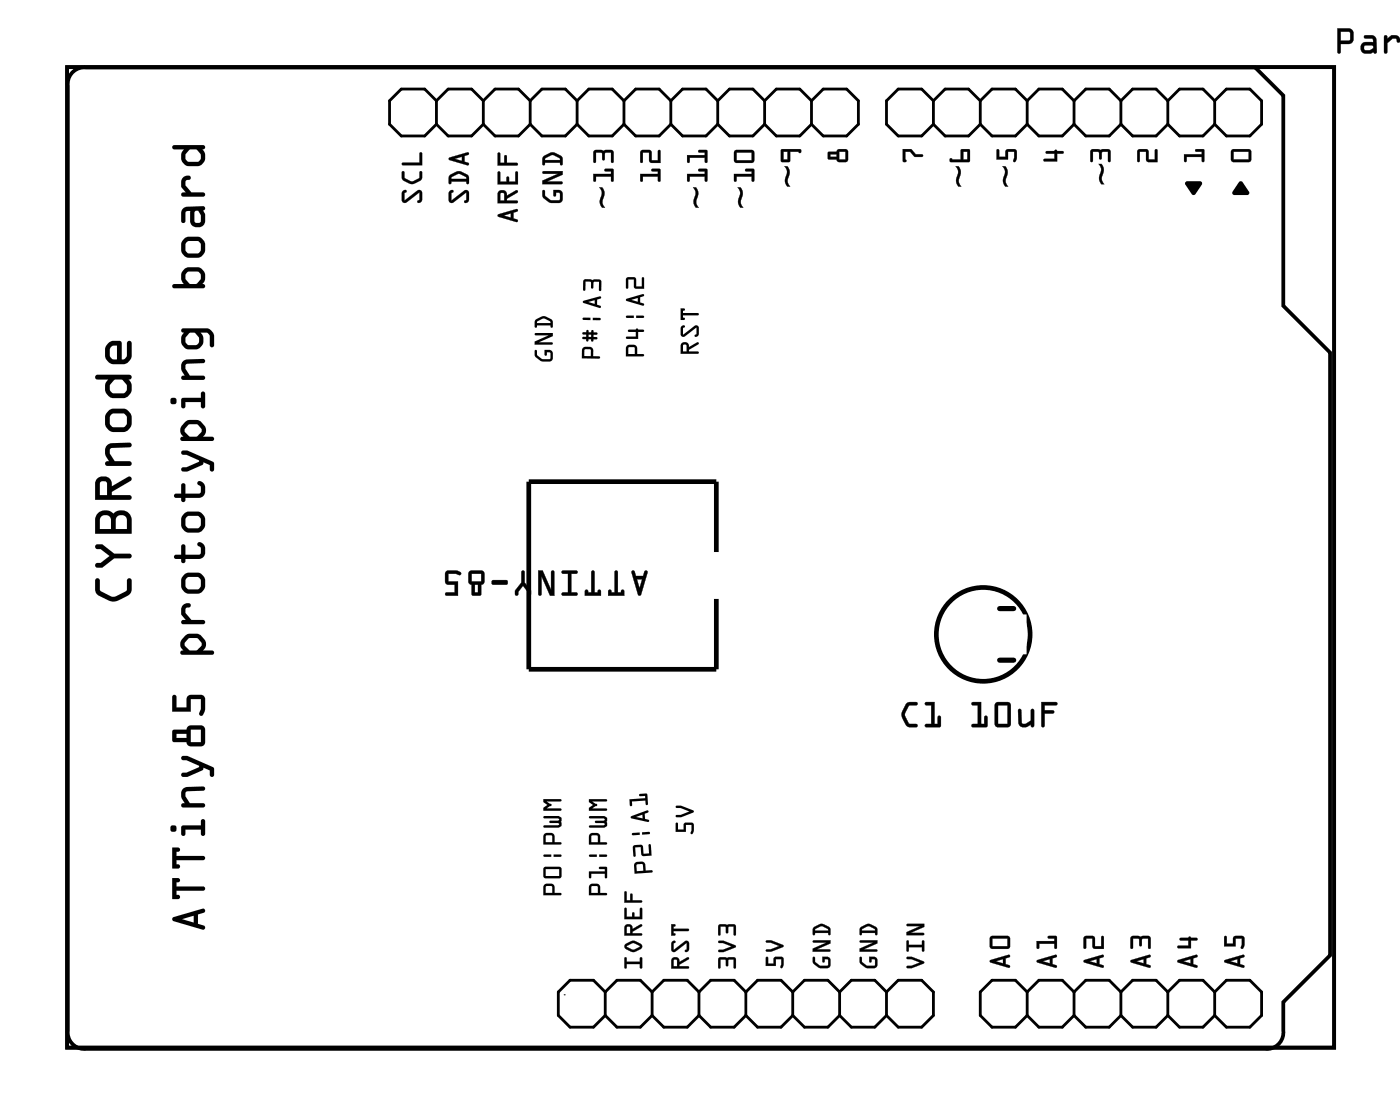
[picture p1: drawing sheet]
<svg xmlns="http://www.w3.org/2000/svg" width="76mm" height="60mm" viewBox="0 0 76 60" stroke-linecap="round" stroke-linejoin="round" font-family="sans-serif">
<path d="M3.6 3.6h68.7v53.1h-68.7zM3.9 4a.9 .9 0 0 1 .8-.3h63.3l1.5 1.5v11.4l2.6 2.5v32.6l-2.6 2.6v1.5a.9 .9 0 0 1-1 1h-63.8a.9 .9 0 0 1-1-1v-51.1v-.4z" fill="none" stroke="#000" stroke-width=".2"/>
<g fill="#000">
<path d="M32.5 10.1a.36 .36 0 0 1 .2 .6 .43 .43 0 0 0 .1 .5 .36 .36 0 0 1-.3-.5 .43 .43 0 0 0 0-.6zM37.6 10.1a.36 .36 0 0 1 .2 .6 .43 .43 0 0 0 .1 .5 .36 .36 0 0 1-.3-.5 .43 .43 0 0 0 0-.6zM40 10.1a.36 .36 0 0 1 .2 .6 .43 .43 0 0 0 .1 .5 .36 .36 0 0 1-.3-.5 .43 .43 0 0 0 0-.6zM42.5 9a.36 .36 0 0 1 .2 .6 .43 .43 0 0 0 .1 .5 .36 .36 0 0 1-.2-.6 .43 .43 0 0 0-.1-.5zM48.9 8.1h.5l.2 .3h.4v.1h-.5l-.2-.3h-.2v.5l-.1 .1zM51.8 9a.36 .36 0 0 1 .2 .6 .43 .43 0 0 0 .1 .5 .36 .36 0 0 1-.2-.6 .43 .43 0 0 0-.1-.5zM54.3 9a.36 .36 0 0 1 .2 .6 .43 .43 0 0 0 .1 .5 .36 .36 0 0 1-.2-.6 .43 .43 0 0 0-.1-.5zM54 8.1h.1v.4h.4v-.4h.5l.1 .1v.3a.12 .12 0 0 1 0 .2 .12 .12 0 0 1-.2 0v-.5h-.3v.4h-.6zM56.7 8.2l.5-.1 .4 .2h-.3v.4h-.7v-.1h.5v-.3h-.4zM59.5 8.9a.36 .36 0 0 1 .2 .5 .43 .43 0 0 0 .1 .6 .36 .36 0 0 1-.2-.6 .43 .43 0 0 0-.1-.5zM59.1 8.1h1l.1 .1v.5h-.2v-.5h-.3l-.1 .4-.1-.4h-.3v.5l-.1 .1zM61.7 8.1h.4l.1 .1v.4h.4v-.5h.1v.7l-.6-.1v-.5h-.3v.5l-.1 .1z"/>
<path d="M64.2 9.8h.8l.1 .1-.4 .7-.5-.6zM64.1 8.4h1v-.2h-.3v-.1h.4v.6h-.1v-.2h-.8v.2l-.1 .1zM67.1 9.9h.2l.4 .5v.1h-.9z"/>
<path d="M3.6 3.6h68.7v53.1h-68.7zM3.6 3.6v53.1h68.7v-53.1z"/>
<path d="M21.8 10.3h.2l-.1 .2v.3l.7-.5h.2l.1 .1v.5l-.1 .1-.2-.1 .1-.1v-.4l-.7 .6h-.1l-.1-.2zM21.8 9.3h.1v.3l.4 .2 .4-.2v-.3h.2a.5 .5 0 0 1-.6 .7l-.5-.3zM21.8 8.8h.9v-.5h.2v.6h-1.1z"/>
<path d="M21.8 10.3h.2l-.1 .2v.3l.8-.5 .2 .1-.1 .5h-.2l.1-.1v-.4l-.7 .6a.17 .17 0 0 1-.2-.2zM21.8 10.3v.5l.1 .2h.1l.7-.6v.4l-.1 .1 .1 .1 .1-.1 .1-.5-.1-.1h-.2l-.7 .6v-.4l.1-.2zM21.8 9.3h.1v.3l.4 .2 .4-.2v-.3h.1l.1 .4-.3 .2-.4 .1-.4-.3zM21.8 9.3v.4l.4 .2a.67 .67 0 0 0 .7-.2l-.1-.4-.1 .3-.5 .2-.3-.2v-.3zM21.8 8.8h.9v-.5h.2v.7h-1.1zM21.8 8.8v.1h1.1v-.6h-.2v.5z"/>
<path d="M24.4 10.3h.2l-.2 .2 .1 .3 .6-.5h.2l.1 .1v.5l-.1 .1-.1-.1 .1-.1-.1-.4-.6 .6h-.2l-.1-.2zM24.4 9.5a.65 .65 0 0 1 .9 0l.1 .4-.1 .1v-.2h-.9v.2l-.1-.4zM24.5 9.6l-.1 .1h.9l-.1-.1-.3-.2zM24.3 8.5l1.1-.2v.1h-.2v.4l.2 .1-1-.2zM24.6 8.6l.4 .1v-.2z"/>
<path d="M24.4 10.3h.2l-.1 .2v.3l.7-.5 .2 .1v.5l-.3 .1 .2-.2-.1-.4-.6 .6a.18 .18 0 0 1-.3-.2zM24.4 10.4l-.1 .4 .1 .2h.2l.6-.6 .1 .4-.1 .1 .1 .1 .1-.1v-.5l-.1-.1h-.1l-.7 .6-.1-.4 .2-.2zM24.4 9.5l.4-.2h.2l.4 .2v.4l-.1 .1v-.2h-.9l-.1 .2v-.4zM24.4 9.5v.5v-.2h.9v.1h.1v-.4l-.4-.2h-.3zM24.5 9.6l-.1 .1h.9l-.1-.1-.3-.2zM24.5 9.6l.4-.2 .3 .2 .1 .1h-.9zM24.3 8.6l1.1-.4v.2h-.2v.4h.2v.1l-.1 .1-.9-.3zM24.3 8.5l.1 .2 .9 .3 .1-.1-.2-.1v-.4h.2l-.1-.2zM24.6 8.6l.4 .1v-.2zM24.6 8.6l.4-.1v.2z"/>
<path d="M27 11.6l1-.3 .1 .1-.3 .1v.3l.2 .1 .1 .1h-.1l-1-.3zM27 11.6v.1l1 .3-.2-.2v-.3l.2-.1v-.1zM27.3 11.7l.4 .1v-.2zM27.3 11.7l.4-.2v.3zM27 10.4a.26 .26 0 0 1 .3-.1 .26 .26 0 0 1 .2 .3l.5-.3 .1 .1-.6 .4v.1h.5l.1 .1h-1.1zM27 10.4v.6h1v-.1h-.5v-.1l.5-.4v-.1l-.5 .3a.25 .25 0 0 0-.2-.3 .25 .25 0 0 0-.3 .1zM27.1 10.5v.4h.2v-.4zM27.1 10.5h.2v.4h-.2zM27 9.3h.1v.5h.3l.1-.2 .1 .2h.3v-.4l.1-.1 .1 .7h-1.1zM27 9.3v.7h1.1l-.1-.7-.1 .1v.4h-.3l-.1-.2-.1 .2h-.3v-.5zM27 8.3h.1v.5h.2v-.3l.1-.1 .1 .1v.3h.5l.1 .1-1.1 .1zM27 8.3v.7l1-.1v-.1h-.5l-.1-.4-.1 .4h-.2v-.5z"/>
<path d="M27 11.6l1-.3v.1l-.2 .1v.3l.3 .2-1.1-.3zM27.3 11.7l.4 .1v-.2zM27 10.4a.26 .26 0 0 1 .3-.1 .26 .26 0 0 1 .2 .3l.5-.3 .1 .1-.6 .4v.1h.5l.1 .1h-1.1zM27.1 10.5v.4h.2v-.4zM27 9.3h.1v.5h.3l.1-.2 .1 .2h.3v-.4l.1-.1 .1 .7h-1.1zM27 8.3h.1v.5h.2l.1-.4 .1 .4h.5l.1 .1-1.1 .1z"/>
<path d="M29 19h.1v.3l.3 .2 .4-.1v-.3h-.2v.1h-.1v-.3l.4 .1 .1 .4-.2 .2a.62 .62 0 0 1-.8-.6zM29 18.1l1-.1v.2l-.8 .3h.7v.1l-.9 .1v-.2l.7-.3h-.7zM29 17.3a.59 .59 0 0 1 .9 0l.1 .4h-.1l-.1-.1h-.7l-.1 .1zM29.1 17.4v.1h.7v-.1l-.3-.2z"/>
<path d="M29 19h.1v.2l.2 .2h.5v-.3h-.2v.1l-.1 .1v-.4l.3 .1 .1 .1v.4l-.1 .1h-.5l-.3-.3zM29 19v.4a.66 .66 0 0 0 .9 .1v-.4l-.1-.1-.3-.1v.4l.1-.1v-.1h.2v.4l-.5-.1-.2-.2v-.2zM29 18.1l1-.1v.2l-.8 .3h.7v.1l-.9 .1v-.2l.7-.3h-.7zM29 18.1v.1h.7l-.7 .3v.2l.9-.1v-.1h-.7l.8-.3v-.2zM29 17.3l.4-.2h.2l.3 .2v.4h-.1v-.1h-.7l-.1 .1zM29 17.3v.4l.1-.1h.7v.1h.1v-.4l-.3-.2h-.2zM29.1 17.4v.1h.7v-.1l-.3-.2zM29.1 17.4l.4-.2 .3 .2v.1h-.7z"/>
<path d="M29.4 10.3h.1l.1 .3 .3 .2h.4v-.4h-.2v.2h-.1v-.3l.4 .1 .1 .4-.1 .2a.69 .69 0 0 1-1-.6zM29.4 9.3h1.1v.2l-.9 .3h.8l.1 .1-1.1 .1v-.2l.8-.4h-.7zM29.5 8.5a.65 .65 0 0 1 .9 0l.1 .4-.1 .1-.1-.2h-.8l-.1 .1v-.3zM29.5 8.6v.1h.8v-.1l-.4-.2z"/>
<path d="M29.4 10.3h.1v.3l.3 .2h.5v-.3l-.2-.1v.2h-.1v-.3h.4l.1 .1v.5l-.2 .1h-.5l-.4-.3zM29.4 10.3l.1 .4a.73 .73 0 0 0 1 .2v-.5l-.2-.1h-.3v.3h.1v-.2l.2 .1v.3v.1l-.5-.1-.3-.2v-.3zM29.4 9.3h1.1v.2l-.9 .3h.8l.1 .1-1.1 .1v-.2l.8-.4h-.7zM29.4 9.3l.1 .1h.7l-.8 .4v.2l1.1-.1-.1-.1h-.8l.9-.3v-.2zM29.4 8.5l.5-.2h.2l.4 .2v.4h-.1l-.1-.1h-.8l-.1 .2v-.4zM29.5 8.5l-.1 .4 .1-.1h.8l.1 .1h.1l-.1-.4-.3-.2h-.3zM29.5 8.6v.1h.8v-.1l-.4-.2zM29.5 8.6l.4-.2 .4 .1v.2h-.8z"/>
<path d="M31.6 18.8h.4l.1 .1v.4h.4v.1h-1zM31.6 18.8l-.1 .6h1v-.1h-.4v-.4l-.1-.1zM31.7 18.9v.4h.3v-.4zM31.7 18.9h.3v.4h-.3zM31.6 18h.2v-.1l.1 .1h.1l.1-.1 .1 .1h.2l-.1 .1h-.1v.1l.1 .1h.1l-.2 .1-.1 .1-.1-.1h-.1l-.1 .1v-.1l-.3-.1 .1-.1h.2v-.1h-.2zM31.6 18v.1h.2v.1h-.2l-.1 .1 .3 .1v.1l.1-.1h.1l.1 .1 .1-.1 .2-.1h-.1l-.1-.1v-.1h.2l-.2-.1-.1-.1-.1 .1h-.1l-.1-.1v.1zM31.9 18.1v.1h.1v-.1zM31.9 18.1h.1v.1h-.1zM32.1 17.2l.4 .1h-.4zM32.1 17.2v.1h.4zM31.6 17.2h.4v.1h-.4zM31.6 17.2v.1h.4v-.1zM31.6 16.3l.9-.3 .1 .2h-.2l-.1 .3 .3 .1-1-.2zM31.6 16.3v.1l1 .2-.3-.1v-.3l.3-.1h-.1zM31.9 16.4l.3 .1v-.2zM31.9 16.4l.3-.1v.2zM31.6 15.2l.9-.1 .1 .2v.4h-.2l.1-.4h-.3l-.1 .3-.1-.3-.3-.1v.5h-.1zM31.6 15.2v.5h.1v-.5l.3 .1 .1 .3 .1-.3h.3v.4h.1v-.4l-.1-.2z"/>
<path d="M31.6 18.8h.4l.1 .1v.4h.4v.1h-1zM31.7 18.9v.4h.3v-.4zM31.6 18h.2v-.1l.1 .1h.1l.1-.1 .1 .1h.2l-.1 .1h-.1v.1l.1 .1h.1l-.2 .1-.1 .1-.1-.1h-.1l-.1 .1v-.1l-.3-.1 .1-.1h.2v-.1h-.2zM31.9 18.1v.1h.1v-.1zM32.1 17.2l.4 .1h-.4zM31.6 17.2h.4v.1h-.4zM31.6 16.3l.9-.2 .1 .1h-.2l-.1 .3 .3 .1-1-.2zM31.9 16.4l.3 .1v-.2zM31.6 15.2l.9-.1 .1 .2v.4h-.1v-.4h-.3l-.1 .3-.1-.3-.3-.1v.5h-.1z"/>
<path d="M32.5 10.1a.34 .34 0 0 1 .2 .6 .42 .42 0 0 0 .1 .6 .37 .37 0 0 1-.3-.6 .43 .43 0 0 0 0-.6zM32.5 10.1a.4 .4 0 0 1 .1 .6l-.1 .4 .1 .1h.2a.4 .4 0 0 1-.1-.5v-.4l-.1-.2z"/>
<path d="M32.1 9.4h1v-.1h-.3l-.1-.1 .5-.1v.7h-.1v-.2h-.8v.2h-.1zM32.2 8.2l1-.1v.2v.5h-.1v-.5h-.3l-.1 .4-.1-.4h-.3v.5h-.1z"/>
<path d="M32.1 9.4h1v-.1h-.3l-.1-.1 .5-.1v.7h-.1v-.2h-.8v.2h-.1zM32.1 9.4l.1 .4h.1v-.2h.8v.2h.1v-.6h-.4v.1h.3v.1zM32.2 8.2l1-.1 .1 .2-.1 .5h-.1v-.5h-.3l-.1 .4-.1-.4h-.3v.5h-.1zM32.2 8.2v.6h.1v-.5h.3l.1 .4 .1-.4h.3v.5h.1v-.5v-.2z"/>
<path d="M34 18.7h.4l.1 .1v.4h.4v.1h-1zM34.1 18.8l-.1 .4h.4v-.4zM34 17.9l.5-.1 .4 .1-.3 .1v.4h-.6l-.1-.2h.5v-.2h-.3zM34.5 17.1l.4 .1h-.4zM33.9 17.1h.4v.1h-.4zM33.9 16.2l1-.3v.1l-.2 .1v.3l.2 .1-.9-.2zM34.2 16.2l.4 .1v-.2zM33.9 15h.5l.1 .5h.3v-.4l.1-.1v.6h-.5l-.1-.5h-.3v.5h-.1z"/>
<path d="M34 18.7h.4l.1 .1v.4h.4v.1h-1zM34 18.7l-.1 .6h1v-.1h-.4v-.4l-.1-.1zM34.1 18.8l-.1 .4h.4v-.4zM34.1 18.8h.3v.4h-.4zM34 17.9l.5-.1 .4 .1-.3 .1v.4h-.6l-.1-.2h.5v-.2h-.3zM34 17.9l.1 .1h.3v.2h-.5l.1 .2h.6v-.4l.3-.1-.4-.1zM34.5 17.1l.4 .1h-.4zM34.5 17.1v.1h.4zM33.9 17.1h.4v.1h-.4zM33.9 17.1v.1h.4v-.1zM33.9 16.2l1-.3v.1l-.2 .1v.3l.2 .1-.9-.2zM33.9 16.2l.1 .1 .9 .2-.2-.1v-.3l.2-.1v-.1zM34.2 16.2l.4 .1v-.2zM34.2 16.2l.4-.1v.2zM33.9 15h.5l.1 .5h.3v-.4l.1-.1v.6h-.5l-.1-.5h-.3v.5h-.1zM33.9 15v.6h.1v-.5h.3l.1 .5h.5v-.6l-.1 .1v.4h-.3l-.1-.5z"/>
<path d="M34.7 9.4h.9v-.1h-.3v-.1l.4-.1 .1 .7h-.2v-.2h-.8v.2h-.1zM34.7 8.2l.5-.1 .1 .2v.4h.3v-.5l.1-.1 .1 .7h-.6v-.5h-.4v.5h-.1z"/>
<path d="M34.7 9.4h.9v-.1h-.3v-.1l.4-.1 .1 .7h-.2v-.2h-.8v.2h-.1zM34.7 9.4v.4h.1v-.2h.9v.2h.1l-.1-.6h-.4v.1h.4v.1zM34.7 8.2l.5-.1 .1 .2v.4h.3v-.5l.1-.1 .1 .7h-.6v-.5h-.4v.5h-.1zM34.7 8.2v.6h.1v-.5h.4v.5h.6l-.1-.7v.1v.5h-.4v-.4l-.1-.2z"/>
<path d="M37.5 10.1h.1a.34 .34 0 0 1 .2 .6 .42 .42 0 0 0 .1 .6 .37 .37 0 0 1-.3-.6 .43 .43 0 0 0-.1-.6zM37.6 10.1a.4 .4 0 0 1 0 .6v.4l.1 .1h.2a.4 .4 0 0 1-.1-.5v-.4l-.1-.2z"/>
<path d="M36.9 18.6a.23 .23 0 0 1 .3-.1 .23 .23 0 0 1 .1 .3l.5-.3 .1 .1-.6 .3v.1h.5l.1 .1-1 .1zM37 18.7v.3h.2v-.3zM36.9 17.7h.2l-.1 .1v.3l.6-.5h.2l.1 .2-.1 .3v.1h-.2l.1-.1v-.4l-.6 .5h-.1l-.1-.1zM36.9 16.7h.2l-.1 .3h.8h.1l-.9 .1 .1 .2h-.2z"/>
<path d="M36.9 18.6a.23 .23 0 0 1 .3-.1 .23 .23 0 0 1 .1 .3l.5-.3 .1 .1-.6 .3v.1h.5l.1 .1-1 .1zM36.9 18.6v.6l1-.1-.1-.1h-.5v-.1l.5-.3v-.1l-.5 .3a.23 .23 0 0 0-.1-.3 .23 .23 0 0 0-.3 .1zM37 18.7v.3h.2v-.3zM37 18.7h.2v.3h-.2zM36.9 17.7h.2l-.1 .1v.3l.6-.5h.2l.1 .2-.1 .3v.1h-.2l.1-.1v-.4l-.6 .5h-.1l-.1-.1zM36.9 17.7v.4l.1 .1h.1l.6-.5v.4l-.1 .1h.2v-.1l.1-.3-.1-.2h-.2l-.6 .5v-.3l.1-.1zM36.9 16.7h.2l-.1 .3 .8-.1 .1 .1-.9 .1 .1 .2h-.2zM36.9 16.7v.6h.2l-.1-.2 .9-.1h-.1h-.8l.1-.3z"/>
<path d="M37.2 9.4h1v-.1h-.3l-.1-.1 .5-.1v.7h-.1v-.2h-.8v.2h-.1zM37.2 8.4h1v-.1h-.3l-.1-.1 .5-.1v.7h-.1v-.3h-.8v.3h-.1z"/>
<path d="M37.2 9.4h1v-.1h-.3l-.1-.1 .5-.1v.7h-.1v-.2h-.8v.2h-.1zM37.2 9.4l.1 .4h.1v-.2h.8v.2h.1v-.6h-.5l.1 .1h.3v.1zM37.2 8.4h1v-.1h-.3l-.1-.1 .5-.1v.7h-.1v-.3h-.8v.3h-.1zM37.2 8.4l.1 .4h.1v-.3h.8v.3h.1v-.7l-.5 .1 .1 .1h.3v.1z"/>
<path d="M39.9 10.1h.1a.34 .34 0 0 1 .2 .6 .42 .42 0 0 0 .1 .6 .37 .37 0 0 1-.3-.6 .43 .43 0 0 0-.1-.6zM40 10.1a.4 .4 0 0 1 0 .6v.4l.1 .1h.2a.4 .4 0 0 1-.1-.5v-.4l-.1-.2z"/>
<path d="M39.8 9.4h.9v-.1h-.3v-.1l.4-.1 .1 .7h-.2v-.2h-.8v.2h-.1zM39.8 8.2l1-.1 .1 .2v.4l-.2 .1h-.8l-.1-.1zM39.9 8.3v.4h.8v-.4z"/>
<path d="M39.8 9.4h.9v-.1h-.3v-.1l.4-.1 .1 .7h-.2v-.2h-.8v.2h-.1zM39.8 9.4v.4h.1v-.2h.8v.2h.2l-.1-.6h-.4v.1h.3v.1zM39.8 8.2l1-.1 .1 .2v.4l-.2 .1h-.8l-.1-.1zM39.8 8.2v.5l.1 .1h.8l.1-.1 .1-.4-.1-.2zM39.9 8.3v.4h.8v-.4zM39.9 8.3h.8v.4h-.8z"/>
<path d="M42.5 9a.34 .34 0 0 1 .2 .5v.1a.42 .42 0 0 0 .1 .5 .37 .37 0 0 1-.2-.6 .43 .43 0 0 0-.1-.5zM42.5 9a.4 .4 0 0 1 .1 .5v.4l.1 .2h.1a.4 .4 0 0 1-.1-.5v-.4v-.2z"/>
<path d="M42.3 8.1h1l.1 .1-.1 .1v-.1h-.5v.6h-.4l-.1-.1zM42.4 8.2v.4h.3v-.4z"/>
<path d="M42.3 8.1h1l.1 .1-.1 .1v-.1h-.5v.6h-.4l-.1-.1zM42.3 8.1l.1 .7h.4v-.6h.5v.1l.1-.1-.1-.1zM42.4 8.2v.4h.3v-.4zM42.4 8.2h.3v.4h-.3z"/>
<path d="M44.9 8.2h.4l.2-.1h.4v.1v.5l-.1 .1h-.3l-.2-.2h-.4zM45.5 8.2v.4h.3v-.4zM45 8.4v.1h.3v-.1z"/>
<path d="M44.9 8.2h.4l.2-.1h.4l.1 .1-.1 .5-.1 .1h-.3l-.2-.2h-.4zM44.9 8.2v.4h.4l.2 .2 .4-.1v-.5v-.1h-.4l-.2 .1zM45.5 8.2v.4h.3v-.4zM45.5 8.2h.3v.4h-.3zM45 8.4v.1h.3v-.1zM45 8.4h.3v.1h-.3z"/>
<path d="M48.9 8.1h.5l.2 .3h.4v.1h-.5l-.2-.3h-.2v.5l-.1 .1zM48.9 8.1l.1 .7 .1-.1-.1-.5h.3l.3 .3h.4v-.1h-.4l-.2-.3z"/>
<path d="M51.8 9a.34 .34 0 0 1 .2 .5v.1a.42 .42 0 0 0 .1 .5 .37 .37 0 0 1-.2-.6 .43 .43 0 0 0-.1-.5zM51.8 9a.4 .4 0 0 1 .1 .5l-.1 .4 .1 .2h.2a.4 .4 0 0 1-.1-.5v-.4l-.1-.2z"/>
<path d="M51.5 8.6h.5l.1-.5h.4v.7h-1zM52.2 8.2v.4h.2v-.4z"/>
<path d="M51.5 8.6h.5l.1-.5h.5l-.1 .7h-1zM51.5 8.6v.2h1v-.7h-.4v.5zM52.2 8.2v.4h.2v-.4zM52.2 8.2h.2v.4h-.2z"/>
<path d="M54.3 9a.34 .34 0 0 1 .2 .5v.1a.42 .42 0 0 0 .1 .5 .37 .37 0 0 1-.2-.6 .43 .43 0 0 0-.1-.5zM54.3 9a.4 .4 0 0 1 .1 .5v.4l.1 .2h.1a.4 .4 0 0 1-.1-.5l.1-.4-.1-.2z"/>
<path d="M54 8.1h.1v.4h.4v-.4h.5l.1 .1v.3a.13 .13 0 0 1 0 .2 .13 .13 0 0 1-.2 0v-.5h-.3v.4h-.6zM54 8.1v.5h.6v-.4h.4l-.1 .5h.1l.1-.5-.1-.1h-.5v.4h-.4v-.4z"/>
<path d="M56.7 8.2h.4l.1-.1 .4 .2h-.3v.5h-.7l-.1-.1 .1-.1h.5v-.3h-.4zM56.7 8.2v.1h.4v.3h-.5v.1h.7v-.4h.3l-.4-.2z"/>
<path d="M59.5 8.9a.34 .34 0 0 1 .2 .5v.1a.42 .42 0 0 0 .1 .5 .37 .37 0 0 1-.2-.6 .43 .43 0 0 0-.1-.5zM59.5 8.9a.4 .4 0 0 1 .1 .5v.4l.1 .2h.1a.4 .4 0 0 1-.1-.5l.1-.5-.1-.1z"/>
<path d="M59.1 8.1h1l.1 .1v.5h-.2v-.5h-.3l-.1 .4-.1-.4h-.3v.5l-.1 .1zM59.1 8.1v.7l.1-.1v-.5h.3l.1 .4 .1-.4h.3v.5h.2v-.5l-.1-.1z"/>
<path d="M61.6 8.1h.5l.1 .1v.4h.4v-.5h.1v.7l-.6-.1v-.5h-.3v.5l-.1 .1zM61.7 8.1v.7v-.1v-.5h.4v.5l.6 .1v-.7h-.1v.5h-.4v-.4l-.1-.1z"/>
<path d="M64.1 8.3l1 .1v-.2h-.3l-.1-.1h.5l.1 .6h-.2v-.2h-.8v.2l-.1 .1zM64.1 8.4l.1 .4 .1-.1v-.2h.8v.2h.1v-.6h-.4v.1h.3v.2z"/>
<path d="M66.7 8.1h1l.1 .1v.5l-.2 .1h-.8l-.1-.2zM66.8 8.2v.4h.8v-.4z"/>
<path d="M66.7 8.1h1l.1 .1v.5l-.2 .1h-.8l-.1-.2zM66.7 8.1v.5l.1 .2h.8l.2-.1v-.5l-.1-.1zM66.8 8.2v.4h.8v-.4zM66.8 8.2h.9v.4h-.9z"/>
<path d="M72.4 1.5h.8l.1 .3v.5l-.7 .1v.4a.1 .1 0 0 1-.1 .1 .1 .1 0 0 1-.1-.1zM72.5 1.5v1.3v.1l.1-.1v-.4l.6-.1 .1-.5-.1-.2zM72.6 1.7v.5h.5v-.5zM72.6 1.7h.5v.5h-.5zM73.9 1.9h.4l.2 .1 .1 .8a.09 .09 0 0 1-.1 .1 .09 .09 0 0 1-.1-.1l-.4 .1a.32 .32 0 0 1-.3-.3 .32 .32 0 0 1 .3-.3h.4v-.2h-.5zM73.9 1.9v.2h.5v.2h-.4a.31 .31 0 0 0-.3 .3 .31 .31 0 0 0 .3 .3l.4-.1 .2 .1v-.7l-.2-.3zM73.9 2.5l.1 .2h.2l.2-.1-.1-.1zM73.9 2.5h.5v.1l-.2 .1h-.3zM75 1.9h.1l.1 .2 .2-.2a.33 .33 0 0 1 .3 0 .33 .33 0 0 1 .2 .4 .14 .14 0 0 1-.2 0 .14 .14 0 0 1-.1-.2h-.2l-.2 .2v.5a.1 .1 0 0 1-.1 .1 .1 .1 0 0 1-.1-.1zM75 1.9v1l.1-.1v-.5l.3-.2h.2l.2 .2a.23 .23 0 0 0 0-.3 .23 .23 0 0 0-.2-.1h-.2l-.3 .2v-.2zM75.9 1.6v1.3zM75.9 1.6v1.3zM75.9 1.5v1.4zM75.9 1.5v1.4z"/>
<path d="M72.5 1.5l.7 .1 .1 .2-.1 .5-.6 .1v.4l-.1 .1v-.1zM72.6 1.7v.5h.5v-.5zM73.9 1.9h.5l.2 .3v.7l-.2-.1-.4 .1a.32 .32 0 0 1-.3-.3 .32 .32 0 0 1 .3-.3h.4v-.2h-.5zM73.9 2.5v.2h.3l.2-.1-.1-.1zM75 1.9h.1l.1 .2 .2-.2a.33 .33 0 0 1 .3 0 .33 .33 0 0 1 .1 .4 .12 .12 0 0 1-.1 0 .12 .12 0 0 1 0-.2h-.3l-.2 .2v.5l-.2 .1zM75.9 1.6v1.3zM75.9 1.5v1.4z"/>
<path d="M5.2 31.3l.2 .1v.6l.7 .3 .8-.3v-.6a.13 .13 0 0 1 .1-.1 .13 .13 0 0 1 .1 .1v.5a1.02 1.02 0 0 1-1 .7l-.9-.5zM5.2 29.5h.3l.7 .5h.8a.13 .13 0 0 1 .1 .1 .13 .13 0 0 1-.1 .1h-.8l-.7 .5h-.2a.13 .13 0 0 1-.1-.1 .13 .13 0 0 1 .1-.1h.2l.4-.4-.4-.4h-.3zM5.3 27.8l.5-.2 .3 .2a.57 .57 0 0 1 .6-.1 .57 .57 0 0 1 .4 .5v.7h-1.9v-.7zM6.3 28v.6h.6l-.1-.6-.2-.1zM5.5 28l-.1 .6h.6l-.1-.6-.1-.1zM5.3 25.9a.47 .47 0 0 1 .5-.1 .47 .47 0 0 1 .3 .5l.8-.5a.13 .13 0 0 1 .2 .1 .13 .13 0 0 1 0 .1l-1 .6v.2h.9a.13 .13 0 0 1 .1 .1 .13 .13 0 0 1-.1 .2h-1.8v-.9zM5.4 26.1v.7h.4v-.7h-.1zM5.8 24.1l.3-.1h.9a.13 .13 0 0 1 .1 .1 .13 .13 0 0 1-.1 .1l-.9 .1-.2 .1v.2l.3 .4h.8a.13 .13 0 0 1 .1 .1 .13 .13 0 0 1-.1 .1h-1.2a.13 .13 0 0 1-.1-.1 .13 .13 0 0 1 .1-.1h.1l-.2-.5zM5.9 22.3a1.02 1.02 0 0 1 .8-.2l.2 .1 .2 .3v.5l-.1 .3a1.05 1.05 0 0 1-.9 .1l-.3-.2a.64 .64 0 0 1-.1-.6zM6 22.5v.5l.1 .1h.6l.1-.1 .1-.4-.2-.2h-.5zM5.2 20.3h1.8a.13 .13 0 0 1 .1 .1 .13 .13 0 0 1-.1 .2l.1 .3v.3l-.1 .2a1.07 1.07 0 0 1-1 .1 .6 .6 0 0 1-.3-.7l.2-.2-.7-.1zM6.2 20.6l-.2 .3v.3l.2 .1h.6l.1-.2v-.2l-.2-.3zM5.9 18.6l.3-.1h.4v1h.1l.2-.2v-.7a.13 .13 0 0 1 .1-.1 .13 .13 0 0 1 .1 .1v.7l-.1 .3a1.05 1.05 0 0 1-.9 .1l-.3-.1a.63 .63 0 0 1-.1-.7zM6 18.8v.5l.1 .2h.2v-.8z"/>
<path d="M5.2 31.3l.2 .1v.6l.7 .3 .8-.3v-.6a.13 .13 0 0 1 .1-.1 .13 .13 0 0 1 .1 .1v.7l-.8 .5a1.14 1.14 0 0 1-.9-.3l-.2-.3zM5.2 31.4v.7l.7 .4a1.16 1.16 0 0 0 1.2-.6v-.5a.13 .13 0 0 0-.1-.1 .13 .13 0 0 0-.1 .1v.6l-.8 .3-.7-.3v-.6zM5.2 29.5h.3l.7 .5h.8a.13 .13 0 0 1 .1 .1 .13 .13 0 0 1-.1 .1h-.8l-.7 .5h-.2a.13 .13 0 0 1-.1-.1 .13 .13 0 0 1 .1-.1h.2l.4-.4-.4-.4h-.3zM5.2 29.5v.2h.3l.4 .4-.4 .4h-.2a.13 .13 0 0 0-.1 .1 .13 .13 0 0 0 .1 .1h.2l.7-.5h.8a.13 .13 0 0 0 .1-.1 .13 .13 0 0 0-.1-.1h-.8l-.7-.5zM5.3 27.8l.5-.2 .3 .2a.58 .58 0 0 1 .6-.1 .58 .58 0 0 1 .4 .5v.7h-1.9v-.7zM5.3 27.8l-.1 .4v.7h1.9v-.7a.57 .57 0 0 0-.4-.5 .57 .57 0 0 0-.6 .1l-.3-.2zM6.3 28v.6h.6l-.1-.6-.2-.1zM6.3 28l.2-.1 .3 .1 .1 .6h-.6zM5.5 28l-.1 .6h.6l-.1-.6-.2-.1zM5.5 28l.3-.1 .1 .1 .1 .6h-.6zM5.3 25.9a.47 .47 0 0 1 .5-.1 .47 .47 0 0 1 .3 .5l.8-.5a.13 .13 0 0 1 .2 .1 .13 .13 0 0 1 0 .1l-1 .6v.2h.9a.13 .13 0 0 1 .1 .1 .13 .13 0 0 1-.1 .2h-1.8v-.9zM5.3 25.9l-.1 .3v.9h1.8a.13 .13 0 0 0 .1-.2 .13 .13 0 0 0-.1-.1h-.9v-.2l1-.6a.13 .13 0 0 0 0-.1 .13 .13 0 0 0-.2-.1l-.8 .5a.46 .46 0 0 0-.3-.5 .46 .46 0 0 0-.5 .1zM5.4 26.1v.7h.4v-.7h-.1zM5.4 26.1h.3h.1v.7h-.4zM5.8 24.1l.3-.1h.9a.13 .13 0 0 1 .1 .1 .13 .13 0 0 1-.1 .1l-.9 .1-.2 .1v.2l.3 .4h.8a.13 .13 0 0 1 .1 .1 .13 .13 0 0 1-.1 .1h-1.2a.13 .13 0 0 1-.1-.1 .13 .13 0 0 1 .1-.1h.1l-.2-.5zM5.8 24.1l-.1 .4 .2 .5h-.1a.13 .13 0 0 0-.1 .1 .13 .13 0 0 0 .1 .1h1.2a.13 .13 0 0 0 .1-.1 .13 .13 0 0 0-.1-.1h-.8l-.3-.4v-.2l.2-.1 .9-.1a.13 .13 0 0 0 .1-.1 .13 .13 0 0 0-.1-.1h-.9zM5.9 22.3a1.02 1.02 0 0 1 .8-.2l.2 .1 .2 .3v.5l-.1 .3a1.05 1.05 0 0 1-.9 .1l-.4-.3v-.6zM5.9 22.3l-.2 .3a.66 .66 0 0 0 .2 .7l.2 .1a1.05 1.05 0 0 0 .9-.1l.1-.3v-.5l-.2-.3-.2-.1a1.02 1.02 0 0 0-.8 .2zM6 22.5v.5l.1 .1h.6l.1-.1 .1-.4-.2-.2h-.5zM6 22.5l.2-.1h.5l.2 .2-.1 .4-.1 .1h-.6l-.1-.1zM5.2 20.3h1.8a.13 .13 0 0 1 .1 .1 .13 .13 0 0 1-.1 .2l.1 .3v.3l-.1 .2a1.07 1.07 0 0 1-1 .1l-.3-.3v-.4l.2-.2-.7-.1zM5.2 20.3v.2l.7 .1-.2 .2v.4l.3 .3a1.07 1.07 0 0 0 1-.1l.1-.2v-.3l-.1-.4a.13 .13 0 0 0 .1-.1 .13 .13 0 0 0-.1-.1zM6.2 20.6l-.2 .3v.2l.1 .2h.7l.1-.2v-.2l-.2-.3zM6.2 20.6h.5l.2 .3-.1 .4h-.6l-.2-.1v-.4zM5.9 18.6l.3-.1h.4v1l.3-.2v-.7a.13 .13 0 0 1 .1-.1 .13 .13 0 0 1 .1 .1v.7l-.1 .3a1.05 1.05 0 0 1-.9 .1l-.4-.3v-.5zM5.9 18.6l-.2 .3a.66 .66 0 0 0 .2 .7l.2 .1a1.05 1.05 0 0 0 .9-.1l.1-.3v-.7a.13 .13 0 0 0-.1-.1 .13 .13 0 0 0-.1 .1v.7l-.2 .2h-.1v-1h-.4zM6 18.8v.5l.1 .2h.2v-.8zM6 18.8l.3-.1v.8h-.2l-.1-.2z"/>
<path d="M34.2 30.9h.2l.1 .3h.3l.1-.3h.2l-.4 1.4-.1-.1zM34.5 31.4l.1 .5 .2-.5zM33.3 30.9l.2 .1v1.1h.1l.1-.1 .1-.1v.4h-.9l.1-.4 .1 .1v.1h.2zM32.1 30.9l.1 .1v1.1h.2v-.1l.1-.1 .1 .4h-.9v-.4l.1 .1 .1 .1h.1zM30.5 30.9h.8l-.1 .2h-.3v1h.3v.2l-.8-.1 .1-.1h.3v-1h-.3zM29.2 30.9h.2l.5 1v-.9v-.1h.1v1.4h-.2l-.5-1.1v1v.1l-.1-.1zM28.3 30.9h.1v.6l.4 .5-.1 .3-.1-.1v-.1l-.3-.4-.2 .4v.1h-.2v-.2l.3-.5zM26.7 31.4h.7l.1 .2-.1 .1h-.7l-.1-.1zM25.4 30.9h.7l.1 .1v.5l-.1 .2-.1 .6-.4-.1v-.5l-.2-.2zM25.6 31.1v.4h.5v-.4zM25.7 31.7v.4h.2v-.4zM24.2 30.9h.5a.15 .15 0 0 1 .2 0 .15 .15 0 0 1 0 .2h-.6v.4h.5v.8h-.6v-.2h.4v-.4h-.4l-.1-.1z"/>
<path d="M34.2 30.9h.2l.1 .3h.3l.1-.3h.2l-.4 1.4-.1-.1zM34.2 30.9l.4 1.3h.1l.4-1.2-.2-.1-.1 .3h-.4v-.2zM34.5 31.4l.2 .5 .1-.5zM34.5 31.4h.3l-.2 .5zM33.3 30.9h.1l.1 .1v1.1h.1a.11 .11 0 0 1 .1-.2 .11 .11 0 0 1 .1 .1v.3h-.9v-.3a.11 .11 0 0 1 .2-.1 .1 .1 0 0 1 0 .2h.2zM33.3 30.9v1.2h-.2l-.1-.2-.1 .4h.9v-.4l-.1 .2h-.2v-1.1zM32.1 30.9h.1v.1v1.1h.2a.11 .11 0 0 1 0-.2 .11 .11 0 0 1 .2 .1v.3h-.9v-.3a.1 .1 0 0 1 .1-.1 .11 .11 0 0 1 .1 .2h.1zM32.1 30.9l-.1 1.2h-.1l-.2-.2v.4h.9l-.1-.4-.1 .2h-.2v-1.1zM30.4 30.9h.8a.1 .1 0 0 1 .1 .1 .1 .1 0 0 1-.1 .1h-.3v1h.3a.1 .1 0 0 1 .1 .1 .1 .1 0 0 1-.1 .1h-.7a.1 .1 0 0 1-.1-.1 .1 .1 0 0 1 .1-.1h.3v-1h-.3zM30.5 30.9v.2h.3v1h-.3l-.1 .1h.8v-.1h-.3v-1h.3l.1-.1zM29.2 30.9h.2l.5 1-.1-.9a.1 .1 0 0 1 .1-.1 .1 .1 0 0 1 .1 .1v1.3h-.2l-.5-1.1v1a.1 .1 0 0 1 0 .1 .1 .1 0 0 1-.1-.1zM29.2 30.9v1.3h.1v-1l.5 1.1h.2v-1.3l-.1-.1v.1l-.1 .9-.4-1zM28.3 30.9h.1v.6l.4 .5v.2a.1 .1 0 0 1-.1 .1 .1 .1 0 0 1-.1-.1v-.1l-.3-.4-.2 .4v.1a.1 .1 0 0 1-.1 .1 .1 .1 0 0 1-.1-.1v-.2l.3-.5zM28.3 30.9v.6l-.4 .5v.2h.1l.1-.2 .2-.3 .3 .3v.2h.1l.1-.2-.4-.5v-.5zM26.7 31.4h.7l.1 .2-.1 .1h-.7l-.1-.1zM26.7 31.4v.3h.7l.1-.1-.1-.2zM25.4 30.9h.7l.1 .1 .1 .5-.2 .2-.1 .6-.5-.1 .1-.5-.2-.2zM25.4 31v.5l.2 .2v.5h.4l.1-.5 .1-.2v-.5l-.1-.1zM25.6 31.1v.4h.5v-.4zM25.5 31.1h.6v.4h-.6zM25.7 31.7v.4h.2v-.4zM25.7 31.7h.2v.4h-.2zM24.2 30.9h.5l.2 .1a.1 .1 0 0 1 .1 .1 .1 .1 0 0 1-.1 0h-.6v.4h.5v.8h-.6a.1 .1 0 0 1-.1-.1 .1 .1 0 0 1 .1-.1h.4v-.4h-.4l-.1-.1zM24.2 31l-.1 .6h.1l.4 .1v.4h-.4l-.1 .1 .7 .1v-.8h-.5v-.4h.6l.1-.1-.3-.1z"/>
<path d="M49.1 38.1l.5-.1a.1 .1 0 0 1 .1 .1 .1 .1 0 0 1-.1 .1h-.3l-.3 .5 .3 .5h.3a.1 .1 0 0 1 .1 .1 .1 .1 0 0 1-.1 .1l-.4-.1-.3-.4-.1-.3zM49.1 38.1l-.2 .4a.83 .83 0 0 0 .3 .9h.4l.1-.1v-.1h-.5l-.2-.4v-.2l.2-.4h.5v-.1v-.1h-.4zM50.1 38h.5v1.2h.2v-.4a.1 .1 0 0 1 .1-.1 .1 .1 0 0 1 .1 .1v.6h-.8a.1 .1 0 0 1-.1-.1 .1 .1 0 0 1 .1-.1h.3v-1h-.3zM50.1 38.1l.1 .1h.3v1h-.3l-.1 .1 .8 .1v-.6h-.1v.4h-.2v-1.2zM52.6 38h.6v1.2h.1v-.4a.1 .1 0 0 1 .1-.1 .1 .1 0 0 1 .1 .1v.6h-.8a.1 .1 0 0 1-.1-.1 .1 .1 0 0 1 .1-.1h.3v-1h-.3zM52.7 38.1v.1h.3v1h-.3l-.1 .1 .8 .1v-.6h-.1v.4h-.2l.1-1.2zM53.9 38.1l.7-.1 .2 .1v1.1l-.1 .2h-.6l-.2-.1zM54 38.1l-.1 1.2 .2 .1h.5l.2-.2-.1-1.1-.1-.1zM54.1 38.2v1h.5v-1zM54.1 38.2h.5v1h-.5zM55.2 38.4h.1l.1 .7v.1l.4-.2v-.5a.1 .1 0 0 1 .1-.1 .1 .1 0 0 1 .1 .1v.8a.1 .1 0 0 1-.1 .1 .11 .11 0 0 1-.1-.2 .39 .39 0 0 1-.6-.1zM55.2 38.4v.7a.32 .32 0 0 0 .5 .2l.2-.1v.2l.1-.1v-.9h-.1v.6l-.5 .2-.1-.1v-.7zM56.4 38h.8a.1 .1 0 0 1 .1 .1 .1 .1 0 0 1-.1 .1h-.6v.3h.4a.1 .1 0 0 1 .1 .1 .1 .1 0 0 1-.1 0h-.4v.7a.1 .1 0 0 1-.1 .1 .1 .1 0 0 1-.1-.1zM56.4 38v1.3l.1 .1 .1-.1v-.7h.4h.1l-.1-.1h-.4v-.3h.6l.1-.1-.1-.1z"/>
<path d="M49.1 38.1l.2-.1 .4 .1v.1h-.4l-.3 .5 .3 .5h.4v.1l-.1 .1a.6 .6 0 0 1-.7-.6v-.3zM50.1 38h.5v1.2h.2v-.4h.1v.6l-.8-.1 .1-.1h.3v-1h-.3zM52.7 38h.5v1.2h.1v-.4h.1v.6l-.8-.1 .1-.1h.3v-1h-.3zM53.9 38.1l.7-.1 .1 .1 .1 1.1-.1 .2h-.6l-.2-.1zM54.1 38.2v1h.5v-1zM55.2 38.4h.1l.1 .7v.1l.4-.2 .1-.6h.1v1h-.1l-.1-.2a.38 .38 0 0 1-.3 .2 .38 .38 0 0 1-.3-.3zM56.4 38h.8l.1 .1-.1 .1h-.6v.3h.4l.1 .1h-.1h-.4v.7l-.1 .1-.1-.1z"/>
<path d="M9.4 49.7l1.6-.5a.12 .12 0 0 1 .1 .1 .12 .12 0 0 1-.1 .1l-.3 .1v.5l.3 .1a.12 .12 0 0 1 .1 .1 .12 .12 0 0 1-.1 .1l-1.6-.4-.1-.1zM9.4 49.7l-.1 .1 .1 .1 1.6 .4a.12 .12 0 0 0 .1-.1 .12 .12 0 0 0-.1-.1l-.3-.1v-.5l.3-.1a.12 .12 0 0 0 .1-.1 .12 .12 0 0 0-.1-.1zM9.9 49.8l.6 .2v-.4zM9.9 49.8l.6-.2v.4zM9.3 47.5h.3a.14 .14 0 0 1 .2 .2 .12 .12 0 0 1-.2 .1v.2h1.4a.12 .12 0 0 1 .1 .1 .12 .12 0 0 1-.1 .1h-1.4v.3a.12 .12 0 0 1 .2 .1 .12 .12 0 0 1-.2 .1h-.3zM9.3 47.5v1.2h.3a.11 .11 0 0 0 .2-.1 .11 .11 0 0 0-.2-.1v-.3h1.4a.11 .11 0 0 0 .1-.1 .11 .11 0 0 0-.1-.1h-1.4v-.2a.11 .11 0 0 0 .2-.1 .14 .14 0 0 0-.2-.2zM9.3 45.9h.3a.12 .12 0 0 1 .2 .1 .12 .12 0 0 1-.2 .1v.2h1.4a.12 .12 0 0 1 .1 .2 .12 .12 0 0 1-.1 .1h-1.4v.2a.12 .12 0 0 1 .2 .1 .12 .12 0 0 1-.2 .1h-.3zM9.3 45.9v1.1h.3a.11 .11 0 0 0 .2-.1 .11 .11 0 0 0-.2-.1v-.2h1.4a.11 .11 0 0 0 .1-.1 .11 .11 0 0 0-.1-.1h-1.4v-.3a.11 .11 0 0 0 .2-.1 .11 .11 0 0 0-.2-.1zM9.8 44.7h1.1v-.2a.12 .12 0 0 1 .1-.1 .12 .12 0 0 1 .1 .1v.7a.12 .12 0 0 1-.1 .1 .12 .12 0 0 1-.1-.1v-.3h-.9v.3a.12 .12 0 0 1-.1 .1 .12 .12 0 0 1-.1-.1zM9.8 44.7v.5a.11 .11 0 0 0 .1 .1 .11 .11 0 0 0 .1-.1v-.3h.9v.3a.11 .11 0 0 0 .1 .1 .11 .11 0 0 0 .1-.1v-.7a.11 .11 0 0 0-.1-.1 .11 .11 0 0 0-.1 .1v.2zM9.2 44.9a.2 .2 0 0 1 .4 0 .2 .2 0 0 1-.4 0zM9.2 44.9a.2 .2 0 0 0 .4 0 .2 .2 0 0 0-.4 0zM9.9 42.7l.2-.1h.9a.12 .12 0 0 1 .1 .1 .12 .12 0 0 1-.1 .1l-.9 .1-.1 .2 .3 .4h.7a.12 .12 0 0 1 .1 .1 .12 .12 0 0 1-.1 .1h-1.1a.12 .12 0 0 1-.1-.1 .12 .12 0 0 1 .1-.1h.1l-.2-.4zM9.9 42.7l-.1 .4 .2 .4h-.1a.11 .11 0 0 0-.1 .1 .11 .11 0 0 0 .1 .1h1.1a.11 .11 0 0 0 .1-.1 .11 .11 0 0 0-.1-.1h-.7l-.3-.4v-.1l.2-.2h.8a.11 .11 0 0 0 .1-.1 .11 .11 0 0 0-.1-.1h-.9zM9.8 41l.3-.1 1.4 .6 .1 .5a.12 .12 0 0 1-.1 .1 .12 .12 0 0 1-.1-.1v-.3l-.4-.1-.1 .1-.7 .4h-.3a.12 .12 0 0 1-.1-.1 .12 .12 0 0 1 .1-.2h.2l.7-.3-.7-.3h-.2zM9.8 41l.1 .2h.2l.7 .3-.9 .3a.11 .11 0 0 0-.1 .2 .11 .11 0 0 0 .1 .1h.3l.7-.4 .1-.1 .4 .1v.3a.11 .11 0 0 0 .1 .1 .11 .11 0 0 0 .1-.1l-.1-.5-1.4-.6zM9.4 39.5h.7l.1-.2h.1h.7l.1 .2v.8l-.2 .1h-.6h-.1l-.1-.2h-.7l-.1-.1zM9.4 39.5l-.1 .6 .1 .1h.7l.1 .2h.1h.6l.2-.1v-.8l-.1-.2h-.7h-.1l-.1 .2zM10.3 39.5v.7h.6v-.7zM10.3 39.5h.6v.7h-.6zM9.6 39.7v.3h.5v-.3zM9.6 39.7h.5v.3h-.5zM9.4 37.7h.2v.6h.5l.1-.6 .8-.1 .1 .3v.7a.14 .14 0 0 1-.2 .2 .14 .14 0 0 1-.1-.2l.1-.2v-.5h-.6v.6h-1zM9.4 37.7l-.1 .8h1v-.6h.6v.5l-.1 .2a.11 .11 0 0 0 .1 .2 .11 .11 0 0 0 .1-.1l.1-.3v-.5l-.1-.3-.8 .1-.1 .6h-.5v-.6zM10 34.4l.3-.1a.65 .65 0 0 1 .8 .3 .42 .42 0 0 1-.1 .6h.5a.12 .12 0 0 1 .1 .1 .12 .12 0 0 1-.1 .2h-1.6a.12 .12 0 0 1-.1-.2 .12 .12 0 0 1 .1-.1l-.1-.1a.48 .48 0 0 1 .2-.7zM10 34.4l-.1 .1a.42 .42 0 0 0 0 .7 .12 .12 0 0 0-.1 .1 .12 .12 0 0 0 .1 .2h1.6a.11 .11 0 0 0 .1-.2 .11 .11 0 0 0-.1-.1h-.5a.4 .4 0 0 0 .1-.6l-.3-.3h-.2h-.4zM10.2 34.6l-.2 .3 .3 .3h.4l.2-.2v-.2l-.2-.2zM10.2 34.6h.5l.2 .2v.2l-.2 .2h-.4l-.3-.3zM9.9 32.8l.3-.1a.13 .13 0 0 1 .1 .1 .13 .13 0 0 1-.1 .1l-.1 .1-.1 .2 .4 .4h.6a.12 .12 0 0 1 .1 .1 .12 .12 0 0 1-.1 .1h-1.1a.12 .12 0 0 1-.1-.1 .12 .12 0 0 1 .1-.1h.2l-.3-.3zM9.9 32.8l-.1 .5 .3 .3h-.2a.11 .11 0 0 0-.1 .1 .11 .11 0 0 0 .1 .1h1.1a.11 .11 0 0 0 .1-.1 .11 .11 0 0 0-.1-.1h-.6l-.4-.4 .1-.3a.14 .14 0 0 0 .2 0 .14 .14 0 0 0 0-.2zM10 31.1l.2-.1 .7 .1 .2 .3v.4l-.1 .2a.95 .95 0 0 1-.8 .1l-.4-.3v-.4zM10 31.1l-.2 .3v.3a.47 .47 0 0 0 .4 .4h.5l.3-.1 .1-.2v-.5l-.3-.3h-.6zM10.1 31.3l-.1 .5 .2 .1h.5l.2-.1v-.4l-.2-.1zM10.1 31.3h.6l.2 .1v.4l-.2 .1h-.5l-.2-.1zM9.8 29.5h.2v.5h.8l.1-.1-.1-.3a.12 .12 0 0 1-.1-.1 .12 .12 0 0 1 .1-.1 .48 .48 0 0 1 .3 .4 .48 .48 0 0 1-.3 .5h-.8v.1a.12 .12 0 0 1-.1 .1 .12 .12 0 0 1-.1-.1v-.1h-.3a.12 .12 0 0 1-.1-.1 .12 .12 0 0 1 .1-.2h.3zM9.8 29.5v.5h-.3a.11 .11 0 0 0-.1 .2 .11 .11 0 0 0 .1 .1h.3v.1a.11 .11 0 0 0 .1 .1 .11 .11 0 0 0 .1-.1v-.1h.8a.48 .48 0 0 0 .3-.5 .48 .48 0 0 0-.3-.4 .15 .15 0 0 0-.1 .1 .15 .15 0 0 0 .2 .2l-.1 .3h-.8v-.5zM10 27.8l.2-.1 .7 .1 .2 .3v.4l-.1 .2a.95 .95 0 0 1-.8 .1l-.4-.3v-.4zM10 27.8l-.2 .2v.4a.47 .47 0 0 0 .4 .4h.5l.3-.1 .1-.2v-.5l-.3-.3h-.6zM10.1 28l-.1 .4 .2 .2h.5l.2-.1v-.4l-.2-.2zM10.1 28l.6-.1 .2 .2v.4l-.2 .1h-.5l-.2-.2zM9.8 26.2h.2v.5h.8l.1-.1-.1-.3a.12 .12 0 0 1-.1-.1 .12 .12 0 0 1 .1-.2 .48 .48 0 0 1 .3 .5 .48 .48 0 0 1-.3 .5h-.8v.1a.12 .12 0 0 1-.1 .1 .12 .12 0 0 1-.1-.1v-.1h-.3a.12 .12 0 0 1-.1-.2 .12 .12 0 0 1 .1-.1h.3zM9.8 26.2v.5h-.3a.11 .11 0 0 0-.1 .1 .11 .11 0 0 0 .1 .2h.3v.1a.11 .11 0 0 0 .1 .1 .11 .11 0 0 0 .1-.1v-.1h.8a.48 .48 0 0 0 .3-.5 .48 .48 0 0 0-.3-.5v.1a.15 .15 0 0 0-.1 .1 .15 .15 0 0 0 .2 .2l-.1 .3h-.8v-.5zM9.8 24.4h.3l1.4 .6 .1 .4a.12 .12 0 0 1-.1 .1 .12 .12 0 0 1-.1-.1v-.2l-.4-.2-.1 .2-.7 .3h-.3a.12 .12 0 0 1-.1-.1 .12 .12 0 0 1 .1-.1h.2l.7-.3v-.1l-.7-.3h-.2zM9.8 24.4l.1 .2h.2l.7 .3v.1l-.9 .3a.11 .11 0 0 0-.1 .1 .11 .11 0 0 0 .1 .1h.3l.7-.3 .1-.2 .4 .2v.2a.11 .11 0 0 0 .1 .1 .11 .11 0 0 0 .1-.1l-.1-.4-1.4-.6zM10 22.9l.3-.2a.65 .65 0 0 1 .8 .4 .42 .42 0 0 1-.1 .5h.5a.12 .12 0 0 1 .1 .2 .12 .12 0 0 1-.1 .1h-1.6a.12 .12 0 0 1-.1-.2 .12 .12 0 0 1 .1-.1l-.1-.1a.48 .48 0 0 1 .2-.6zM10 22.9l-.1 .1a.42 .42 0 0 0 0 .7 .12 .12 0 0 0-.1 0 .12 .12 0 0 0 .1 .2h1.6a.11 .11 0 0 0 .1-.1 .11 .11 0 0 0-.1-.1h-.5v-.1a.4 .4 0 0 0 .1-.5l-.3-.3-.2-.1-.4 .1zM10.2 23l-.2 .3 .3 .3h.4l.2-.2v-.2l-.2-.2zM10.2 23h.5l.2 .2v.2l-.2 .2h-.4l-.3-.3zM9.8 21.6l1.1-.1v-.2a.12 .12 0 0 1 .1-.1 .12 .12 0 0 1 .1 .1v.7a.12 .12 0 0 1-.1 .1 .12 .12 0 0 1-.1-.1v-.2h-.9v.2a.12 .12 0 0 1-.1 .1 .12 .12 0 0 1-.1-.1zM9.8 21.6v.4a.11 .11 0 0 0 .1 .1 .11 .11 0 0 0 .1-.1v-.2h.9v.2a.11 .11 0 0 0 .1 .1 .11 .11 0 0 0 .1-.1v-.7a.11 .11 0 0 0-.1-.1 .11 .11 0 0 0-.1 .1v.2zM9.2 21.7a.2 .2 0 0 1 .4 0 .2 .2 0 0 1-.4 0zM9.2 21.7a.2 .2 0 0 0 .4 0 .2 .2 0 0 0-.4 0zM9.9 19.6l.2-.1 .9-.1a.12 .12 0 0 1 .1 .1 .12 .12 0 0 1-.1 .2h-.9l-.1 .3 .3 .3h.7a.12 .12 0 0 1 .1 .2 .12 .12 0 0 1-.1 .1h-1.1a.12 .12 0 0 1-.1-.1 .12 .12 0 0 1 .1-.2h.1l-.2-.4zM9.9 19.6l-.1 .3 .2 .4h-.1a.11 .11 0 0 0-.1 .2 .11 .11 0 0 0 .1 .1h1.1a.11 .11 0 0 0 .1-.1 .11 .11 0 0 0-.1-.2h-.7l-.3-.3v-.2l.2-.1h.8a.11 .11 0 0 0 .1-.2 .11 .11 0 0 0-.1-.1l-.9 .1zM9.8 17.8h1.5l.3 .3v.6a.12 .12 0 0 1-.1 .1 .12 .12 0 0 1-.1-.1l-.1-.6-.1-.1h-.3l.1 .3v.3l-.1 .2-.3 .1h-.5l-.3-.4v-.3l.2-.2a.12 .12 0 0 1-.2 0 .12 .12 0 0 1 0-.2zM9.8 17.8v.1l.2 .1-.2 .3v.3l.2 .3h.6l.3-.1 .1-.2v-.3l-.1-.3h.3l.1 .1 .1 .6a.11 .11 0 0 0 .1 .1 .11 .11 0 0 0 .1-.1v-.6l-.3-.3zM10.2 18.1l-.1 .2v.3l.1 .1h.5l.1-.2v-.3l-.2-.2zM10.2 18.1l.4-.1 .2 .2v.3l-.1 .2h-.5l-.1-.1v-.3zM10 14.6l.2-.1h.5l.3 .2a.53 .53 0 0 1 0 .7 .12 .12 0 0 1 .1 .1 .12 .12 0 0 1-.1 .1h-1.6a.12 .12 0 0 1-.1-.1 .12 .12 0 0 1 .1-.1h.6l-.1-.2-.1-.3zM10 14.6l-.2 .3 .1 .3 .1 .2h-.6a.11 .11 0 0 0-.1 .1 .11 .11 0 0 0 .1 .1h1.6a.12 .12 0 0 0 .1-.1 .12 .12 0 0 0-.1-.1 .54 .54 0 0 0 0-.8l-.3-.1h-.5zM10.1 14.7v.2v.2l.2 .3h.3l.3-.3v-.2l-.2-.2zM10.1 14.7h.6l.2 .2v.2l-.3 .3h-.3l-.2-.3v-.2zM10 12.9l.2-.1 .7 .1 .2 .3v.4l-.1 .2a.95 .95 0 0 1-.8 .1l-.4-.2v-.5zM10 12.9l-.2 .3v.3a.47 .47 0 0 0 .4 .5h.5l.3-.2 .1-.2v-.5l-.3-.3h-.6zM10.1 13.1l-.1 .5 .2 .1h.5l.2-.1v-.4l-.2-.1zM10.1 13.1h.6l.2 .1v.4l-.2 .1h-.5l-.2-.1zM9.9 11.3l.2-.1h.9a.12 .12 0 0 1 .1 .1 .12 .12 0 0 1-.1 .1l.1 .2v.4a.41 .41 0 0 1-.4 .3 .41 .41 0 0 1-.4-.3v-.6l-.2 .1-.1 .5a.12 .12 0 0 1-.1 .1 .12 .12 0 0 1-.1-.1v-.5zM9.9 11.3l-.1 .2v.5a.11 .11 0 0 0 .1 .1 .11 .11 0 0 0 .1-.1l.1-.5 .2-.1v.6a.41 .41 0 0 0 .4 .3 .41 .41 0 0 0 .4-.3v-.4l-.1-.2a.12 .12 0 0 0 .1-.1 .12 .12 0 0 0-.1-.1h-.9zM10.6 11.4l-.1 .6 .3 .1 .1-.4-.2-.3zM10.6 11.4h.1l.2 .3-.1 .4-.3-.1zM9.9 9.6l.3-.1a.13 .13 0 0 1 .1 .1 .13 .13 0 0 1-.1 .1l-.1 .1-.1 .2 .4 .4h.6a.12 .12 0 0 1 .1 .1 .12 .12 0 0 1-.1 .2h-1.1a.12 .12 0 0 1-.1-.2 .12 .12 0 0 1 .1-.1h.2l-.3-.3zM9.9 9.6l-.1 .5 .3 .3h-.2a.11 .11 0 0 0-.1 .1 .11 .11 0 0 0 .1 .1h1.1a.11 .11 0 0 0 .1-.1 .11 .11 0 0 0-.1-.1h-.6l-.4-.4 .1-.3a.14 .14 0 0 0 .2 0 .14 .14 0 0 0 0-.2zM9.4 7.9h1.6a.12 .12 0 0 1 .1 .1 .12 .12 0 0 1-.1 .1l.1 .3v.3l-.1 .2a.97 .97 0 0 1-.9 .1l-.3-.3v-.4l.2-.2h-.6zM9.4 7.9v.2h.6l-.2 .2v.4l.3 .3a.96 .96 0 0 0 .9-.1l.1-.3v-.3l-.1-.2a.12 .12 0 0 0 .1-.1 .12 .12 0 0 0-.1-.1zM10.2 8.1l-.1 .3v.2v.1h.7l.1-.3-.2-.3zM10.2 8.1h.5l.2 .3-.1 .3-.6 .1-.1-.1v-.3z"/>
<path d="M9.4 49.7l1.6-.5a.12 .12 0 0 1 .1 .1 .12 .12 0 0 1-.1 .1l-.3 .1v.5l.3 .1a.12 .12 0 0 1 .1 .1 .12 .12 0 0 1-.1 .1l-1.6-.4-.1-.1zM9.9 49.8l.6 .2v-.4zM9.3 47.5h.3a.14 .14 0 0 1 .2 .2 .12 .12 0 0 1-.2 .1v.2h1.4a.12 .12 0 0 1 .1 .1 .12 .12 0 0 1-.1 .1h-1.4v.3a.12 .12 0 0 1 .2 .1 .12 .12 0 0 1-.2 .1h-.3zM9.3 45.9h.3a.12 .12 0 0 1 .2 .1 .12 .12 0 0 1-.2 .1v.2h1.4a.12 .12 0 0 1 .1 .2 .12 .12 0 0 1-.1 .1h-1.4v.2a.12 .12 0 0 1 .2 .1 .12 .12 0 0 1-.2 .1h-.3zM9.8 44.7h1.1v-.2a.12 .12 0 0 1 .1-.1 .12 .12 0 0 1 .1 .1v.7a.12 .12 0 0 1-.1 .1 .12 .12 0 0 1-.1-.1v-.3h-.9v.3a.12 .12 0 0 1-.1 .1 .12 .12 0 0 1-.1-.1zM9.2 44.9a.2 .2 0 0 1 .4 0 .2 .2 0 0 1-.4 0zM9.9 42.7l.2-.1h.9a.11 .11 0 0 1 .1 .1 .11 .11 0 0 1-.1 .1h-.8l-.2 .2v.1l.3 .4h.7a.12 .12 0 0 1 .1 .1 .12 .12 0 0 1-.1 .1h-1.1a.12 .12 0 0 1-.1-.1 .12 .12 0 0 1 .1-.1h.1l-.2-.4zM9.8 41l.3-.1 1.4 .6 .1 .5a.12 .12 0 0 1-.1 .1 .12 .12 0 0 1-.1-.1v-.3l-.4-.1-.1 .1-.7 .4h-.3a.12 .12 0 0 1-.1-.1 .12 .12 0 0 1 .1-.2h.2l.7-.3-.7-.3h-.2zM9.4 39.5h.7l.1-.2h.1h.7l.1 .2v.8l-.2 .1h-.6h-.1l-.1-.2h-.7l-.1-.1zM10.3 39.5v.7h.6v-.7zM9.6 39.7v.3h.5v-.3zM9.4 37.7h.2v.6h.5l.1-.6 .8-.1 .1 .3v.7a.14 .14 0 0 1-.2 .2 .14 .14 0 0 1-.1-.2l.1-.2v-.5h-.6v.6h-1zM10 34.4l.2-.1a.7 .7 0 0 1 1 .6l-.2 .3h.5a.12 .12 0 0 1 .1 .1 .12 .12 0 0 1-.1 .2h-1.6a.12 .12 0 0 1-.1-.2 .12 .12 0 0 1 .1-.1l-.1-.1a.47 .47 0 0 1 .2-.7zM10.2 34.6l-.2 .3 .3 .3h.4l.2-.2v-.2l-.2-.2zM9.9 32.8l.3-.1a.13 .13 0 0 1 .1 .1 .13 .13 0 0 1-.1 .1l-.1 .1-.1 .2 .4 .4h.6a.12 .12 0 0 1 .1 .1 .12 .12 0 0 1-.1 .1h-1.1a.12 .12 0 0 1-.1-.1 .12 .12 0 0 1 .1-.1h.2l-.3-.3zM10 31.1l.2-.1 .7 .1 .2 .3v.4l-.1 .2a.95 .95 0 0 1-.8 .1l-.4-.3v-.4zM10.1 31.3l-.1 .5 .2 .1h.5l.2-.1v-.4l-.2-.1zM9.8 29.5h.2v.5h.8l.1-.1-.1-.3a.12 .12 0 0 1-.1-.1 .12 .12 0 0 1 .1-.1 .48 .48 0 0 1 .3 .4 .48 .48 0 0 1-.3 .5h-.8v.1a.12 .12 0 0 1-.1 .1 .12 .12 0 0 1-.1-.1v-.1h-.3a.12 .12 0 0 1-.1-.1 .12 .12 0 0 1 .1-.2h.3zM10 27.8l.2-.1 .7 .1 .2 .3v.4l-.1 .2a.95 .95 0 0 1-.8 .1l-.4-.3v-.4zM10.1 28l-.1 .4 .2 .2h.5l.2-.1v-.4l-.2-.2zM9.8 26.2h.2v.5h.8l.1-.1-.1-.3a.12 .12 0 0 1-.1-.1 .12 .12 0 0 1 .1-.2 .48 .48 0 0 1 .3 .5 .48 .48 0 0 1-.3 .5h-.8v.1a.12 .12 0 0 1-.1 .1 .12 .12 0 0 1-.1-.1v-.1h-.3a.12 .12 0 0 1-.1-.2 .12 .12 0 0 1 .1-.1h.3zM9.8 24.4h.3l1.4 .6 .1 .4a.12 .12 0 0 1-.1 .1 .12 .12 0 0 1-.1-.1v-.2l-.4-.2-.1 .2-.7 .3h-.3a.12 .12 0 0 1-.1-.1 .12 .12 0 0 1 .1-.1h.2l.7-.3v-.1l-.7-.3h-.2zM10 22.9l.2-.1a.7 .7 0 0 1 1 .5l-.2 .3h.5a.12 .12 0 0 1 .1 .2 .12 .12 0 0 1-.1 .1h-1.6a.12 .12 0 0 1-.1-.2 .12 .12 0 0 1 .1-.1l-.1-.1a.47 .47 0 0 1 .2-.6zM10.2 23l-.2 .3 .3 .3h.4l.2-.2v-.2l-.2-.2zM9.8 21.6l1.1-.1v-.2a.12 .12 0 0 1 .1-.1 .12 .12 0 0 1 .1 .1v.7a.12 .12 0 0 1-.1 .1 .12 .12 0 0 1-.1-.1v-.2h-.9v.2a.12 .12 0 0 1-.1 .1 .12 .12 0 0 1-.1-.1zM9.2 21.7a.2 .2 0 0 1 .4 0 .2 .2 0 0 1-.4 0zM9.9 19.6l.2-.1 .9-.1a.11 .11 0 0 1 .1 .1 .11 .11 0 0 1-.1 .2h-.8l-.2 .1v.2l.3 .3h.7a.12 .12 0 0 1 .1 .2 .12 .12 0 0 1-.1 .1h-1.1a.12 .12 0 0 1-.1-.1 .12 .12 0 0 1 .1-.2h.1l-.2-.4zM9.8 17.8h1.5l.3 .3v.6a.12 .12 0 0 1-.1 .1 .12 .12 0 0 1-.1-.1l-.1-.6-.1-.1h-.3l.1 .3v.3l-.1 .2-.3 .1h-.6l-.2-.3v-.3l.2-.3-.2-.1zM10.2 18.1l-.1 .2v.3l.1 .1h.5l.1-.2v-.3l-.2-.2zM10 14.6l.2-.1h.5l.3 .1a.56 .56 0 0 1 0 .8 .12 .12 0 0 1 .1 .1 .12 .12 0 0 1-.1 .1h-1.6a.12 .12 0 0 1-.1-.1 .12 .12 0 0 1 .1-.1h.6l-.2-.5zM10.1 14.7v.2v.2l.2 .3h.3l.3-.3v-.2l-.2-.2zM10 12.9l.2-.1 .7 .1 .2 .3v.4l-.1 .2a.95 .95 0 0 1-.8 .1l-.4-.2v-.5zM10.1 13.1l-.1 .5 .2 .1h.5l.2-.1v-.4l-.2-.1zM9.9 11.3l.2-.1h.9a.12 .12 0 0 1 .1 .1 .12 .12 0 0 1-.1 .1l.1 .2v.4a.41 .41 0 0 1-.4 .3 .41 .41 0 0 1-.4-.3v-.6l-.2 .1-.1 .5a.12 .12 0 0 1-.1 .1 .12 .12 0 0 1-.1-.1v-.5zM10.6 11.4l-.1 .6 .3 .1 .1-.4-.2-.3zM9.9 9.6l.3-.1a.13 .13 0 0 1 .1 .1 .13 .13 0 0 1-.1 .1l-.1 .1-.1 .2 .4 .4h.6a.12 .12 0 0 1 .1 .1 .12 .12 0 0 1-.1 .2h-1.1a.12 .12 0 0 1-.1-.2 .12 .12 0 0 1 .1-.1h.2l-.3-.3zM9.4 7.9h1.6a.12 .12 0 0 1 .1 .1 .12 .12 0 0 1-.1 .1l.1 .3v.3l-.1 .2a.96 .96 0 0 1-.9 .1 .54 .54 0 0 1-.3-.7l.2-.2h-.6zM10.2 8.1l-.1 .3v.3l.1 .1 .6-.1 .1-.3-.2-.3z"/>
<path d="M29.5 47.9h.4l.1 .1v.4h.4l-1 .1zM29.6 48v.4h.3v-.4zM29.5 47l.8-.1 .1 .2v.4l-.1 .1h-.8l-.1-.2zM29.6 47.1v.3h.7v-.3zM30 46.3h.4l-.4 .1zM29.5 46.3h.4v.1h-.4zM29.5 45.2l.4-.1 .1 .1v.4h.4v.1h-1zM29.6 45.3v.3h.3v-.3zM29.5 44.2h.8l.1 .1v.4l-.1 .1h-.8v-.1h.7l.1-.1h-.1l-.4-.1 .4-.1h.1l-.8-.1zM29.4 43.3h1v.1h-.8l.3 .2-.3 .2h.8v.1h-1v-.2l.3-.1-.3-.2z"/>
<path d="M29.5 47.9h.4l.1 .1v.4h.4l-1 .1zM29.5 47.9l-.1 .6 1-.1h-.4v-.4l-.1-.1zM29.6 48v.4h.3v-.4zM29.6 48h.3v.4h-.3zM29.5 47l.8-.1 .1 .2v.4l-.1 .1h-.8l-.1-.2zM29.5 47l-.1 .4 .1 .2h.8l.1-.1v-.4l-.1-.2zM29.6 47.1v.3h.7v-.3zM29.6 47.1h.7v.3h-.7zM30 46.3h.4l-.4 .1zM30 46.3v.1l.4-.1zM29.5 46.3h.4v.1h-.4zM29.5 46.3v.1h.4v-.1zM29.5 45.2l.4-.1 .1 .1v.4h.4v.1h-1zM29.5 45.2l-.1 .5h1v-.1h-.4v-.4l-.1-.1zM29.6 45.3v.3h.3v-.3zM29.6 45.3h.3v.3h-.3zM29.5 44.2h.8l.1 .1v.4l-.1 .1h-.8v-.1h.7l.1-.1h-.1l-.4-.1 .4-.1h.1l-.8-.1zM29.5 44.2v.1l.8 .1h-.1l-.4 .1 .4 .1h.1l-.1 .1h-.7v.1h.8l.1-.1v-.4l-.1-.1zM29.4 43.3h1v.1h-.8l.3 .2-.3 .2h.8v.1h-1v-.2l.3-.1-.3-.2zM29.4 43.3v.1l.3 .2-.3 .1v.2h1v-.1h-.8l.3-.2-.3-.2h.8v-.1z"/>
<path d="M32 47.9h.4l.1 .1v.4h.4l-1 .1zM32.1 48l-.1 .4h.4v-.4zM31.9 47.2h.9v-.1h-.3l-.1-.1 .5-.1v.6h-.1v-.2h-.8v.2l-.1 .1zM32.5 46.3h.4l-.4 .1zM31.9 46.3h.4v.1h-.4zM32 45.2l.4-.1 .1 .1v.4h.4v.1h-1zM32.1 45.3l-.1 .3h.4v-.3zM31.9 44.2h.8l.2 .1v.4l-.2 .1h-.8l.1-.1h.7l.1-.1h-.1l-.5-.1 .5-.1h.1l-.8-.1zM31.9 43.3h1l-.1 .1h-.7l.3 .2-.3 .2h.7l.1 .1h-1v-.2l.2-.1-.2-.2z"/>
<path d="M32 47.9h.4l.1 .1v.4h.4l-1 .1zM32 47.9l-.1 .6 1-.1h-.4v-.4l-.1-.1zM32.1 48l-.1 .4h.4v-.4zM32.1 48h.3v.4h-.4zM31.9 47.2h.9v-.1h-.3l-.1-.1 .5-.1v.6h-.1v-.2h-.8v.2l-.1 .1zM31.9 47.2v.4l.1-.1v-.2h.8v.2h.1v-.6l-.5 .1 .1 .1h.3v.1zM32.5 46.3h.4l-.4 .1zM32.5 46.3v.1l.4-.1zM31.9 46.3h.4v.1h-.4zM31.9 46.3v.1h.4v-.1zM32 45.2l.4-.1 .1 .1v.4h.4v.1h-1zM32 45.2l-.1 .5h1v-.1h-.4v-.4l-.1-.1zM32.1 45.3l-.1 .3h.4v-.3zM32.1 45.3h.3v.3h-.4zM31.9 44.2h.8l.2 .1v.4l-.2 .1h-.8l.1-.1h.7l.1-.1h-.1l-.5-.1 .5-.1h.1l-.8-.1zM31.9 44.2l.1 .1 .8 .1h-.1l-.5 .1 .5 .1h.1l-.1 .1h-.7l-.1 .1h.8l.2-.1v-.4l-.2-.1zM31.9 43.3h1l-.1 .1h-.7l.3 .2-.3 .2h.7l.1 .1h-1v-.2l.2-.1-.2-.2zM31.9 43.3v.1l.2 .2-.2 .1v.2h1l-.1-.1h-.7l.3-.2-.3-.2h.7l.1-.1z"/>
<path d="M33.8 51.9h.1l.1 .2h.7v-.2l.1-.1v.6h-.1v-.2h-.7l-.1 .2zM33.9 51.1l.5-.2 .3 .2 .1 .2-.4 .2h-.2l-.3-.1zM34 51.2l.3 .2 .4-.1-.4-.2zM33.9 50.1a.23 .23 0 0 1 .3 0 .23 .23 0 0 1 .1 .2l.5-.2-.5 .4h.4l.1 .1-1 .1zM34 50.2v.3h.1v-.3zM33.8 49.2h.1l.1 .4h.2l.1-.2 .1 .2h.3v-.4h.1v.6h-1zM33.8 48.3h.1l.1 .5h.1l.1-.4 .1 .4h.4h.1l-1 .1z"/>
<path d="M33.8 51.8l.2 .1v.2h.7v-.2l.1-.1v.6h-.1v-.2h-.7v.2l-.1 .1zM33.9 51.9v.5v-.2h.8v.2h.1l-.1-.6v.1v.2h-.8v-.2zM33.9 51.1l.4-.2 .4 .2a.17 .17 0 0 1 .1 .1 .17 .17 0 0 1-.1 .2l-.5 .2-.3-.2zM33.9 51.1v.3l.3 .1 .6-.2-.1-.2-.3-.1zM34 51.2l.3 .2 .4-.1-.4-.2zM34 51.2l.3-.1 .4 .2-.4 .1zM33.9 50.1a.23 .23 0 0 1 .3 0 .23 .23 0 0 1 .1 .2l.5-.3v.1l-.5 .4h.4l.1 .1-1 .1zM33.9 50.1l-.1 .6 1-.1-.1-.1h-.4l.5-.3-.1-.1-.4 .2a.22 .22 0 0 0-.1-.2 .22 .22 0 0 0-.3 0zM34 50.2v.3h.1v-.3zM34 50.2h.1v.3h-.2zM33.8 49.2h.2v.4h.2l.1-.2 .1 .2h.3v-.4h.1v.6h-1zM33.9 49.2l-.1 .6h1l-.1-.6v.5h-.3l-.1-.3v.3h-.4v-.5zM33.8 48.3h.2v.5h.1l.1-.4 .1 .4 .4-.1 .1 .1-1 .1zM33.9 48.3l-.1 .6 1-.1h-.1h-.4l-.1-.4-.1 .4h-.2v-.5z"/>
<path d="M34.4 46.7h.4l.1 .1 .1 .3h.3l.1 .1-1 .1zM34.5 46.8v.4h.4l-.1-.4zM34.3 45.8l.4-.1 .2 .5h.3l-.1-.4 .1-.1 .1 .6h-.5l-.1-.4h-.3v.4v.1zM34.8 45.1h.4l-.4 .1zM34.2 45.1h.5v.1h-.4zM34.2 44.2l.9-.3v.1l-.2 .1v.2l.3 .2-1-.2zM34.5 44.2l.3 .1v-.2zM34.1 43.3l.9-.1-.1-.1h-.2l-.1-.1h.4l.1 .6h-.1v-.2h-.8v.2v.1z"/>
<path d="M34.4 46.7h.4l.1 .1 .1 .3h.3l.1 .1-1 .1zM34.4 46.7v.6l1-.1-.1-.1h-.3l-.1-.3-.1-.1zM34.5 46.8v.4h.4l-.1-.4zM34.5 46.8h.3l.1 .4h-.4zM34.3 45.8l.5-.1 .1 .5h.3l-.1-.4 .1-.1 .1 .6h-.5l-.1-.4h-.3v.4v.1zM34.3 45.8l.1 .6v-.1v-.4h.3l.1 .4h.5l-.1-.6-.1 .1 .1 .4h-.3l-.2-.5zM34.8 45.1h.4l-.4 .1zM34.8 45.1v.1l.4-.1zM34.2 45.1h.5v.1h-.4zM34.2 45.1l.1 .1h.4v-.1zM34.2 44.2l.9-.3v.1l-.2 .1v.2l.3 .2-1-.2zM34.2 44.2v.1l1 .2-.3-.2v-.2l.2-.1v-.1zM34.5 44.2l.3 .1v-.2zM34.5 44.2l.3-.1v.2zM34.1 43.3l.9-.1-.1-.1h-.2l-.1-.1h.4l.1 .6h-.1v-.2h-.8v.2v.1zM34.1 43.3l.1 .4v-.1v-.2h.8v.2h.1l-.1-.6h-.4l.1 .1h.2l.1 .1z"/>
<path d="M36.4 51.9a.23 .23 0 0 1 .3-.1 .23 .23 0 0 1 .1 .3l.5-.3v.1l-.5 .3v.1h.5v.1h-.9zM36.5 52v.3h.2v-.3zM36.4 51h.2l-.1 .1v.3l.7-.4 .1 .1v.4h-.1h-.1l.1-.1v-.3l-.6 .4h-.1l-.1-.1zM36.4 50l.2 .1-.1 .2h.8v.1h-.8l.1 .2-.2 .1z"/>
<path d="M36.4 51.9a.23 .23 0 0 1 .3-.1 .23 .23 0 0 1 .1 .3l.5-.3v.1l-.5 .3v.1h.5v.1l-.9 .1zM36.4 51.9v.5h.9v-.1h-.5v-.1l.5-.2v-.2l-.5 .3a.22 .22 0 0 0-.1-.2 .22 .22 0 0 0-.3 0zM36.5 52v.3h.2v-.3zM36.5 52h.2v.3h-.2zM36.4 51h.2l-.1 .1v.3l.6-.4 .1-.1 .1 .2v.4h-.1h-.1l.1-.1v-.3l-.6 .4-.1 .1-.1-.2zM36.4 51v.4l.1 .1h.1l.6-.4v.3l-.1 .1h.2v-.4l-.1-.1-.7 .4v-.3l.1-.1zM36.4 50l.2 .1-.1 .2h.8v.1h-.8l.1 .2-.2 .1zM36.4 50v.7l.2-.1-.1-.2h.8v-.1h-.8l.1-.2z"/>
<path d="M36.6 44.6h.1v.3h.3l.1-.3h.4l.1 .4a.11 .11 0 0 1 0 .1 .11 .11 0 0 1-.2 0l.1-.4h-.3v.3h-.6zM36.6 43.6h.3l.7 .3v.1l-.7 .3h-.3v-.2l.7-.2-.7-.1z"/>
<path d="M36.6 44.6h.1v.3h.3l.1-.3h.4l.1 .4a.11 .11 0 0 1 0 .1 .11 .11 0 0 1-.2 0l.1-.4h-.3v.3h-.6zM36.6 44.6v.4h.6v-.3h.3l-.1 .4h.1l.1-.4-.1-.1h-.4l-.1 .3h-.3v-.3zM36.6 43.6h.3l.7 .3v.1l-.7 .3h-.3v-.2l.7-.2-.7-.1zM36.6 43.6v.1l.8 .2-.8 .2v.2h.3l.7-.3v-.1l-.7-.3z"/>
<path d="M38.9 51.9l.9-.1 .1 .2v.4h-.1l-.1-.4h-.2l-.1 .3-.1-.3h-.3v.4h-.1zM38.9 51l.3-.1 .6 .3 .1 .1-.7 .3h-.3v-.2l.7-.2-.7-.1zM38.9 50.1h.9l.1 .1v.4h-.1l-.1-.4h-.2l-.1 .3-.1-.3h-.3v.4l-.1 .1z"/>
<path d="M38.9 51.9l.9-.1 .1 .2v.4h-.2v-.4h-.2l-.1 .3-.1-.3h-.3v.4l-.1 .1zM38.9 51.9v.5h.1v-.4h.3l.1 .3 .1-.3h.3v.4h.1l-.1-.6zM38.9 51l.3-.1 .6 .3 .1 .1-.7 .3h-.3v-.2l.7-.2-.7-.1zM38.9 51v.1l.8 .1-.8 .2v.1l.3 .1 .7-.3-.1-.1-.6-.3zM38.9 50.1h.9l.1 .1v.4h-.2v-.4h-.2l-.1 .3-.1-.3h-.3v.4l-.1 .1zM38.9 50.1v.6l.1-.1v-.4h.3l.1 .3 .1-.3h.3v.4h.1l-.1-.5z"/>
<path d="M41.5 51.8l.1 .1v.3h.3v-.3l.5-.1 .1 .4a.11 .11 0 0 1-.1 .2 .11 .11 0 0 1-.1-.1v-.4h-.3v.4h-.5zM41.5 50.9h.3l.6 .3v.1l-.6 .2h-.3v-.1l.7-.2-.7-.2z"/>
<path d="M41.5 51.8h.1v.4h.3v-.4h.5l.1 .4a.11 .11 0 0 1-.1 .2 .11 .11 0 0 1-.1-.1v-.4h-.3v.4h-.5zM41.5 51.8v.5h.5v-.4h.3v.5h.1v-.5v-.1l-.4 .1-.1 .3h-.3v-.3zM41.5 50.9h.3l.6 .3v.1l-.6 .2h-.3v-.1l.7-.2-.7-.2zM41.5 50.9v.1l.7 .2-.7 .2v.1h.3l.6-.2v-.1l-.6-.3z"/>
<path d="M44 51.8l.2 .1v.2l.3 .2 .4-.1-.1-.3h-.1v.2h-.1v-.3l.3 .1 .1 .3-.1 .2a.61 .61 0 0 1-.9-.5zM44 50.9h1v.2l-.7 .3h.6l.1 .1h-1v-.1l.8-.4h-.7zM44.1 50.2a.57 .57 0 0 1 .8 0l.1 .4h-.1v-.1h-.7l-.1 .1zM44.2 50.3v.1h.7l-.1-.1-.3-.1z"/>
<path d="M44 51.8h.1l.1 .3 .2 .2h.4l.1-.3-.2-.1v.2h-.1l-.1-.3h.4l.1 .1v.4l-.2 .1h-.4l-.4-.3zM44.1 51.8v.4a.64 .64 0 0 0 .9 .1v-.4l-.1-.1h-.3v.3l.1-.2 .2 .1-.1 .3h-.4l-.2-.2-.1-.2zM44 50.9h1v.2l-.7 .3h.6l.1 .1h-1v-.1l.8-.3h-.7zM44.1 50.9v.1l.7 .1-.8 .3v.1h1l-.1-.1h-.7l.8-.3v-.2zM44.1 50.2l.3-.2 .2 .1 .4 .1v.4h-.1v-.1h-.7l-.1 .1zM44.1 50.2v.4v-.1h.8v.1h.1v-.3l-.4-.2h-.2zM44.2 50.3v.1h.7l-.4-.2zM44.2 50.3l.3-.2 .3 .2 .1 .1h-.8z"/>
<path d="M46.6 51.8l.1 .1v.2l.3 .2 .4-.1v-.3h-.2v.2h-.1v-.3l.4 .1v.3l-.1 .2a.61 .61 0 0 1-.8-.5zM46.6 50.9h.9v.2l-.7 .3h.7v.1h-.9v-.1l.7-.4h-.7zM46.6 50.2a.57 .57 0 0 1 .9 0v.4l-.1-.1h-.7l-.1 .1zM46.7 50.3v.1h.7v-.1l-.3-.1z"/>
<path d="M46.6 51.8h.1v.3l.2 .2h.4l.1-.3-.2-.1v.2h-.1v-.3h.3l.1 .1v.4l-.2 .1h-.4l-.3-.3zM46.6 51.8v.4a.64 .64 0 0 0 .9 .1v-.4l-.1-.1h-.3v.3l.1-.2 .2 .1-.1 .3h-.4l-.2-.2v-.2zM46.6 50.9h.9v.2l-.7 .3h.7v.1h-.9v-.1l.7-.3h-.7zM46.6 50.9v.1l.7 .1-.7 .3v.1h.9v-.1h-.7l.7-.3v-.2zM46.6 50.2l.4-.2 .2 .1 .3 .1v.4h-.1v-.1h-.7l-.1 .1zM46.6 50.2v.4l.1-.1h.7v.1h.1v-.3l-.3-.2h-.3zM46.7 50.3v.1h.7l-.3-.2zM46.7 50.3l.4-.2 .3 .2v.1h-.7z"/>
<path d="M49.1 51.8h.3l.6 .3 .1 .1-.7 .2h-.3v-.1l.7-.2-.7-.2zM49.1 50.9l.1 .1v.2h.7l.1-.2v-.1l.1 .6h-.1l-.1-.2h-.7v.2h-.1zM49.1 50h1v.2l-.8 .3h.7l.1 .1h-1v-.1l.8-.3h-.7z"/>
<path d="M49.1 51.8h.3l.6 .3 .1 .1-.7 .2h-.3v-.1l.7-.2-.7-.2zM49.1 51.8l.1 .1 .7 .2-.7 .2v.1h.2l.7-.2-.1-.1-.6-.3zM49.1 50.9l.1 .1v.2h.7v-.2l.1-.1 .1 .6h-.2v-.2h-.7v.2h-.1zM49.1 50.9l.1 .6v-.2h.8v.2h.1l-.1-.6v.1v.2h-.8v-.2zM49.1 50h1v.2l-.8 .3h.7l.1 .1h-1v-.1l.8-.3h-.7zM49.1 50.1h.1l.7 .1-.8 .3v.1h1l-.1-.1h-.7l.8-.3v-.2z"/>
<path d="M53.6 52l1.1-.3v.1l-.2 .1v.3l.2 .1v.1h-.1l-.9-.3zM53.7 52v.1l1 .3-.2-.2v-.3l.2-.1v-.1zM53.9 52l.4 .2v-.3zM53.9 52.1l.4-.2v.3zM53.7 50.7h.9l.1 .1v.5l-.1 .1h-.9l-.1-.2zM53.7 50.7l-.1 .5 .1 .2h.9l.1-.1v-.5l-.1-.1zM53.8 50.8v.4h.8v-.4zM53.8 50.8h.8v.4h-.8z"/>
<path d="M53.7 52l1-.3v.1l-.2 .1v.3l.2 .2-1-.3zM53.9 52.1l.4 .1v-.3zM53.7 50.7h.9l.1 .1v.5l-.1 .1h-.9l-.1-.2zM53.8 50.8v.4h.8v-.4z"/>
<path d="M56.2 52l1-.3 .1 .1-.3 .1v.3l.2 .1 .1 .1h-.1l-1-.3zM56.2 52v.1l1 .3h.1l-.3-.2v-.3l.2-.1v-.1zM56.5 52l.4 .2v-.3zM56.5 52.1l.4-.2v.3zM56.2 51h.9v-.2h-.3v-.1h.4l.1 .6h-.2v-.2h-.8v.2l-.1 .1zM56.2 51v.4l.1-.1v-.2h.8v.2h.2l-.1-.6h-.4v.1h.3v.2z"/>
<path d="M56.2 52l1-.3v.1l-.2 .1v.3l.3 .2-1.1-.3zM56.5 52.1l.4 .1v-.3zM56.2 51h.9v-.2h-.3v-.1h.4l.1 .6h-.2v-.2h-.8v.2l-.1 .1z"/>
<path d="M58.7 52l1.1-.3v.1l-.2 .1v.3l.2 .1v.1h-.1l-.9-.3zM58.7 52l.1 .1 .9 .3h.1l-.2-.2v-.3l.2-.1-.1-.1zM59 52l.4 .2v-.3zM59 52.1l.4-.2v.3zM58.7 50.7h.5l.1 .1v.4h.4v-.4l.1-.1v.7l-.6-.1v-.5h-.4l.1 .5-.2 .1zM58.7 50.7v.7l.1-.1v-.5h.4v.5l.6 .1v-.7l-.1 .1v.4h-.4v-.4l-.1-.1z"/>
<path d="M58.7 52l1.1-.3v.1l-.2 .1v.3l.2 .2-1-.3zM59 52.1l.4 .1v-.3zM58.7 50.7h.5l.1 .1v.4h.4v-.4l.1-.1v.7l-.6-.1v-.5h-.4v.5l-.1 .1z"/>
<path d="M61.2 52l1.1-.3v.1l-.2 .1v.3l.2 .1v.1l-1-.3zM61.3 52v.1l1 .3-.2-.2v-.3l.2-.1v-.1zM61.6 52l.4 .2v-.3zM61.5 52.1l.5-.2v.3zM61.3 50.7h1v.1v.5h-.1v-.5l-.3 .1-.1 .4-.1-.4-.3-.1v.5l-.1 .1zM61.3 50.7v.7l.1-.1v-.5h.3l.1 .4 .1-.4h.3v.5h.1v-.5v-.1z"/>
<path d="M61.3 52l1-.3v.1l-.2 .1v.3l.2 .2-1-.3zM61.6 52.1l.4 .1v-.3zM61.3 50.7h1v.1v.5h-.1v-.5h-.3l-.1 .4-.1-.4h-.3v.5l-.1 .1z"/>
<path d="M63.8 52l1-.3 .1 .1-.3 .1v.3l.3 .1v.1h-.1l-1-.3zM63.8 52v.1l1 .3h.1l-.3-.2v-.3l.3-.1-.1-.1zM64.1 52l.4 .2v-.3zM64.1 52.1l.4-.2v.3zM63.9 50.8h.5l.1-.1 .4 .2h-.1h-.3v.5h-.6l-.1-.1v-.1h.6v-.3h-.5zM63.9 50.8v.1h.5v.3h-.6l.1 .1 .6 .1v-.5h.4l-.4-.2z"/>
<path d="M63.8 52l1-.3 .1 .1-.3 .1v.3l.3 .2-1.1-.3zM64.1 52.1l.4 .1v-.3zM63.9 50.8l.6-.1 .4 .2h-.4v.5h-.6l-.1-.2h.6v-.3h-.5z"/>
<path d="M66.3 52l1.1-.3v.1l-.2 .1v.3l.2 .1v.1h-.1l-.9-.3zM66.4 52v.1l1 .3-.2-.2v-.3l.2-.1v-.1zM66.6 52l.4 .2v-.3zM66.6 52.1l.4-.2v.3zM66.3 50.7h.2v.4h.3v-.4h.5l.1 .1v.3a.13 .13 0 0 1 0 .2 .13 .13 0 0 1-.2 0l.1-.5h-.4v.5h-.6zM66.3 50.7v.5h.6v-.4h.4l-.1 .5h.2v-.5l-.1-.1h-.5v.4h-.3v-.4z"/>
<path d="M66.4 52l1-.3v.1l-.2 .1v.3l.2 .2-1-.3zM66.6 52.1l.4 .1v-.3zM66.3 50.7h.2v.4h.3v-.4h.5l.1 .1v.3a.12 .12 0 0 1 0 .2 .12 .12 0 0 1-.2 0l.1-.5h-.4v.4h-.6z"/>
</g>
<g fill="none" stroke="#000" stroke-width=".25">
<path d="M38.8 29.9v-3.8h-10.2v10.1h10.2v-3.8"/>
<circle cx="53.3" cy="34.4" r="2.54"/>
</g>
<path d="M54.2 35.8h.7M54.2 33h.7" fill="none" stroke="#000" stroke-width=".28"/>
<g fill="none" stroke="#000" stroke-width=".15">
<path d="M23.6 5.5l-.6-.7h-1.3l-.6 .7v1.2l.6 .7h1.3l.6-.7M23.6 6.7l.7 .7h1.2l.7-.7M23.6 5.5l.7-.7h1.2l.7 .7M23.6 5.5v1.2M26.2 6.7l.6 .7h1.3l.6-.7M26.2 5.5l.6-.7h1.3l.6 .7M26.2 5.5v1.2M28.7 6.7l.7 .7h1.2l.7-.7M28.7 5.5l.7-.7h1.2l.7 .7M28.7 5.5v1.2M31.3 6.7l.6 .7h1.3l.6-.7M31.3 5.5l.6-.7h1.3l.6 .7"/>
<path d="M31.3 5.5v1.2M33.8 6.7l.6 .7h1.3l.6-.7M33.8 5.5l.6-.7h1.3l.6 .7M33.8 5.5v1.2M36.3 6.7l.7 .7h1.2l.7-.7M36.3 5.5l.7-.7h1.2l.7 .7M36.3 5.5v1.2M38.9 6.7l.6 .7h1.3l.6-.7M38.9 5.5l.6-.7h1.3l.6 .7M38.9 5.5v1.2M41.4 6.7l.7 .7h1.2l.7-.7M41.4 5.5l.7-.7h1.2l.7 .7"/>
<path d="M41.4 5.5v1.2M44 5.5l.6-.7h1.3l.6 .7v1.2l-.6 .7h-1.3l-.6-.7M44 5.5v1.2M50.6 5.5l-.7-.7h-1.2l-.7 .7v1.2l.7 .7h1.2l.7-.7M50.6 6.7l.6 .7h1.3l.6-.7M50.6 5.5v1.2M50.6 5.5l.6-.7h1.3l.6 .7M53.1 6.7l.6 .7h1.3l.6-.7M53.1 5.5v1.2M53.1 5.5l.6-.7h1.3l.6 .7M55.6 6.7l.7 .7h1.3l.6-.7M55.6 5.5l.7-.7h1.3l.6 .7"/>
<path d="M55.6 5.5v1.2M58.2 6.7l.6 .7h1.3l.6-.7M58.2 5.5l.6-.7h1.3l.6 .7M58.2 5.5v1.2M60.7 6.7l.7 .7h1.2l.7-.7M60.7 5.5l.7-.7h1.2l.7 .7M60.7 5.5v1.2M63.3 6.7l.6 .7h1.3l.6-.7M63.3 5.5l.6-.7h1.3l.6 .7M63.3 5.5v1.2M65.8 5.5l.6-.7h1.3l.6 .7v1.2l-.6 .7h-1.3l-.6-.7M65.8 5.5v1.2"/>
<path d="M32.8 53.7l-.6-.6h-1.3l-.7 .6v1.3l.7 .6h1.3l.6-.6M32.8 53.7l.6-.6h1.3l.6 .6M32.8 55l.6 .6h1.3l.6-.6M32.8 53.7v1.3M35.3 53.7l.7-.6h1.2l.7 .6M35.3 55l.7 .6h1.2l.7-.6M35.3 53.7v1.3M37.9 53.7l.6-.6h1.3l.6 .6M37.9 55l.6 .6h1.3l.6-.6M37.9 53.7v1.3M40.4 53.7l.6-.6h1.3l.6 .6M40.4 55l.6 .6h1.3l.6-.6"/>
<path d="M40.4 53.7v1.3M42.9 53.7l.7-.6h1.3l.6 .6M42.9 55l.7 .6h1.3l.6-.6M42.9 53.7v1.3M45.5 53.7l.6-.6h1.3l.6 .6M45.5 55l.6 .6h1.3l.6-.6M45.5 53.7v1.3M48 53.7l.7-.6h1.2l.7 .6v1.3l-.7 .6h-1.2l-.7-.6M48 53.7v1.3M55.6 53.7l-.6-.6h-1.3l-.6 .6v1.3l.6 .6h1.3l.6-.6M55.6 53.7v1.3M55.6 53.7l.7-.6h1.3l.6 .6"/>
<path d="M55.6 55l.7 .6h1.3l.6-.6M58.2 53.7v1.3M58.2 53.7l.6-.6h1.3l.6 .6M58.2 55l.6 .6h1.3l.6-.6M60.7 53.7v1.3M60.7 53.7l.7-.6h1.2l.7 .6M60.7 55l.7 .6h1.2l.7-.6M63.3 53.7v1.3M63.3 53.7l.6-.6h1.3l.6 .6M63.3 55l.6 .6h1.3l.6-.6M65.8 53.7v1.3M65.8 53.7l.6-.6h1.3l.6 .6v1.3l-.6 .6h-1.3l-.6-.6"/>
</g>
<path d="M30.6 53.9h.1" fill="none" stroke="#000" stroke-width=".05"/>
<path d="M53.8 33.7h1.4v1.4h-1.4z" fill="#fff"/>
<path d="M53.8 33.7h1.4v1.4h-1.4z" fill="none" stroke="#fff" stroke-width=".76" stroke-linecap="butt"/>
<circle cx="54.5" cy="34.4" r=".7" fill="#fff"/>
<circle cx="54.5" cy="34.4" r=".7" fill="none" stroke="#fff" stroke-width=".76" stroke-linecap="butt"/>
<circle cx="52" cy="34.4" r=".7" fill="#fff"/>
<circle cx="52" cy="34.4" r=".7" fill="none" stroke="#fff" stroke-width=".76" stroke-linecap="butt"/>
<circle cx="67.1" cy="6.1" r=".65" fill="#fff"/>
<circle cx="67.1" cy="6.1" r=".65" fill="none" stroke="#fff" stroke-width=".57"/>
<circle cx="64.5" cy="6.1" r=".65" fill="#fff"/>
<circle cx="64.5" cy="6.1" r=".65" fill="none" stroke="#fff" stroke-width=".57"/>
<circle cx="62" cy="6.1" r=".65" fill="#fff"/>
<circle cx="62" cy="6.1" r=".65" fill="none" stroke="#fff" stroke-width=".57"/>
<circle cx="59.5" cy="6.1" r=".65" fill="#fff"/>
<circle cx="59.5" cy="6.1" r=".65" fill="none" stroke="#fff" stroke-width=".57"/>
<circle cx="56.9" cy="6.1" r=".65" fill="#fff"/>
<circle cx="56.9" cy="6.1" r=".65" fill="none" stroke="#fff" stroke-width=".57"/>
<circle cx="54.4" cy="6.1" r=".65" fill="#fff"/>
<circle cx="54.4" cy="6.1" r=".65" fill="none" stroke="#fff" stroke-width=".57"/>
<circle cx="51.8" cy="6.1" r=".65" fill="#fff"/>
<circle cx="51.8" cy="6.1" r=".65" fill="none" stroke="#fff" stroke-width=".57"/>
<circle cx="49.3" cy="6.1" r=".65" fill="#fff"/>
<circle cx="49.3" cy="6.1" r=".65" fill="none" stroke="#fff" stroke-width=".57"/>
<circle cx="31.5" cy="54.4" r=".65" fill="#fff"/>
<circle cx="31.5" cy="54.4" r=".65" fill="none" stroke="#fff" stroke-width=".57"/>
<circle cx="34.1" cy="54.4" r=".65" fill="#fff"/>
<circle cx="34.1" cy="54.4" r=".65" fill="none" stroke="#fff" stroke-width=".57"/>
<circle cx="36.6" cy="54.4" r=".65" fill="#fff"/>
<circle cx="36.6" cy="54.4" r=".65" fill="none" stroke="#fff" stroke-width=".57"/>
<circle cx="39.1" cy="54.4" r=".65" fill="#fff"/>
<circle cx="39.1" cy="54.4" r=".65" fill="none" stroke="#fff" stroke-width=".57"/>
<circle cx="41.7" cy="54.4" r=".65" fill="#fff"/>
<circle cx="41.7" cy="54.4" r=".65" fill="none" stroke="#fff" stroke-width=".57"/>
<circle cx="44.2" cy="54.4" r=".65" fill="#fff"/>
<circle cx="44.2" cy="54.4" r=".65" fill="none" stroke="#fff" stroke-width=".57"/>
<circle cx="46.8" cy="54.4" r=".65" fill="#fff"/>
<circle cx="46.8" cy="54.4" r=".65" fill="none" stroke="#fff" stroke-width=".57"/>
<circle cx="49.3" cy="54.4" r=".65" fill="#fff"/>
<circle cx="49.3" cy="54.4" r=".65" fill="none" stroke="#fff" stroke-width=".57"/>
<circle cx="54.4" cy="54.4" r=".65" fill="#fff"/>
<circle cx="54.4" cy="54.4" r=".65" fill="none" stroke="#fff" stroke-width=".57"/>
<circle cx="56.9" cy="54.4" r=".65" fill="#fff"/>
<circle cx="56.9" cy="54.4" r=".65" fill="none" stroke="#fff" stroke-width=".57"/>
<circle cx="59.5" cy="54.4" r=".65" fill="#fff"/>
<circle cx="59.5" cy="54.4" r=".65" fill="none" stroke="#fff" stroke-width=".57"/>
<circle cx="62" cy="54.4" r=".65" fill="#fff"/>
<circle cx="62" cy="54.4" r=".65" fill="none" stroke="#fff" stroke-width=".57"/>
<circle cx="64.5" cy="54.4" r=".65" fill="#fff"/>
<circle cx="64.5" cy="54.4" r=".65" fill="none" stroke="#fff" stroke-width=".57"/>
<circle cx="67.1" cy="54.4" r=".65" fill="#fff"/>
<circle cx="67.1" cy="54.4" r=".65" fill="none" stroke="#fff" stroke-width=".57"/>
<circle cx="45.2" cy="6.1" r=".65" fill="#fff"/>
<circle cx="45.2" cy="6.1" r=".65" fill="none" stroke="#fff" stroke-width=".57"/>
<circle cx="42.7" cy="6.1" r=".65" fill="#fff"/>
<circle cx="42.7" cy="6.1" r=".65" fill="none" stroke="#fff" stroke-width=".57"/>
<circle cx="40.2" cy="6.1" r=".65" fill="#fff"/>
<circle cx="40.2" cy="6.1" r=".65" fill="none" stroke="#fff" stroke-width=".57"/>
<circle cx="37.6" cy="6.1" r=".65" fill="#fff"/>
<circle cx="37.6" cy="6.1" r=".65" fill="none" stroke="#fff" stroke-width=".57"/>
<circle cx="35.1" cy="6.1" r=".65" fill="#fff"/>
<circle cx="35.1" cy="6.1" r=".65" fill="none" stroke="#fff" stroke-width=".57"/>
<circle cx="32.5" cy="6.1" r=".65" fill="#fff"/>
<circle cx="32.5" cy="6.1" r=".65" fill="none" stroke="#fff" stroke-width=".57"/>
<circle cx="30" cy="6.1" r=".65" fill="#fff"/>
<circle cx="30" cy="6.1" r=".65" fill="none" stroke="#fff" stroke-width=".57"/>
<circle cx="27.5" cy="6.1" r=".65" fill="#fff"/>
<circle cx="27.5" cy="6.1" r=".65" fill="none" stroke="#fff" stroke-width=".57"/>
<circle cx="24.9" cy="6.1" r=".65" fill="#fff"/>
<circle cx="24.9" cy="6.1" r=".65" fill="none" stroke="#fff" stroke-width=".57"/>
<circle cx="22.4" cy="6.1" r=".65" fill="#fff"/>
<circle cx="22.4" cy="6.1" r=".65" fill="none" stroke="#fff" stroke-width=".57"/>
<path d="M36.8 26.7h1.4v1.4h-1.4z" fill="#fff"/>
<path d="M36.8 26.7h1.4v1.4h-1.4z" fill="none" stroke="#fff" stroke-width=".76" stroke-linecap="butt"/>
<circle cx="37.5" cy="27.4" r=".7" fill="#fff"/>
<circle cx="37.5" cy="27.4" r=".7" fill="none" stroke="#fff" stroke-width=".76" stroke-linecap="butt"/>
<circle cx="37.5" cy="35" r=".7" fill="#fff"/>
<circle cx="37.5" cy="35" r=".7" fill="none" stroke="#fff" stroke-width=".76" stroke-linecap="butt"/>
<circle cx="35" cy="27.4" r=".7" fill="#fff"/>
<circle cx="35" cy="27.4" r=".7" fill="none" stroke="#fff" stroke-width=".76" stroke-linecap="butt"/>
<circle cx="35" cy="35" r=".7" fill="#fff"/>
<circle cx="35" cy="35" r=".7" fill="none" stroke="#fff" stroke-width=".76" stroke-linecap="butt"/>
<circle cx="32.5" cy="27.4" r=".7" fill="#fff"/>
<circle cx="32.5" cy="27.4" r=".7" fill="none" stroke="#fff" stroke-width=".76" stroke-linecap="butt"/>
<circle cx="32.5" cy="35" r=".7" fill="#fff"/>
<circle cx="32.5" cy="35" r=".7" fill="none" stroke="#fff" stroke-width=".76" stroke-linecap="butt"/>
<circle cx="29.9" cy="27.4" r=".7" fill="#fff"/>
<circle cx="29.9" cy="27.4" r=".7" fill="none" stroke="#fff" stroke-width=".76" stroke-linecap="butt"/>
<circle cx="29.9" cy="35" r=".7" fill="#fff"/>
<circle cx="29.9" cy="35" r=".7" fill="none" stroke="#fff" stroke-width=".76" stroke-linecap="butt"/>
<circle cx="37.5" cy="21.4" r=".72" fill="#fff"/>
<circle cx="37.5" cy="21.4" r=".72" fill="none" stroke="#fff" stroke-width=".69" stroke-linecap="butt"/>
<path d="M36.6 20.4v1.9h1.9v-1.9zM37 21.4a.51 .51 0 0 1 1 0 .51 .51 0 0 1-1 0z" fill="#fff"/>
<g fill="none" stroke="#fff" stroke-width=".25">
<path d="M36.6 20.4h1.9v1.9h-1.9z"/>
<circle cx="37.5" cy="21.4" r=".51"/>
</g>
<circle cx="34.7" cy="21.4" r=".72" fill="#fff"/>
<circle cx="34.7" cy="21.4" r=".72" fill="none" stroke="#fff" stroke-width=".69" stroke-linecap="butt"/>
<circle cx="37.5" cy="21.4" r=".72" fill="#fff"/>
<circle cx="37.5" cy="21.4" r=".72" fill="none" stroke="#fff" stroke-width=".69" stroke-linecap="butt"/>
<path d="M36.6 20.4v1.9h1.9v-1.9zM37 21.4a.51 .51 0 0 1 1 0 .51 .51 0 0 1-1 0z" fill="#fff"/>
<g fill="none" stroke="#fff" stroke-width=".25">
<path d="M36.6 20.4h1.9v1.9h-1.9z"/>
<circle cx="37.5" cy="21.4" r=".51"/>
</g>
<circle cx="34.7" cy="21.4" r=".72" fill="#fff"/>
<circle cx="34.7" cy="21.4" r=".72" fill="none" stroke="#fff" stroke-width=".69" stroke-linecap="butt"/>
<circle cx="37.5" cy="21.4" r=".72" fill="#fff"/>
<circle cx="37.5" cy="21.4" r=".72" fill="none" stroke="#fff" stroke-width=".69" stroke-linecap="butt"/>
<path d="M36.6 20.4v1.9h1.9v-1.9zM37 21.4a.51 .51 0 0 1 1 0 .51 .51 0 0 1-1 0z" fill="#fff"/>
<g fill="none" stroke="#fff" stroke-width=".25">
<path d="M36.6 20.4h1.9v1.9h-1.9z"/>
<circle cx="37.5" cy="21.4" r=".51"/>
</g>
<circle cx="34.7" cy="21.4" r=".72" fill="#fff"/>
<circle cx="34.7" cy="21.4" r=".72" fill="none" stroke="#fff" stroke-width=".69" stroke-linecap="butt"/>
<circle cx="32.5" cy="21.4" r=".72" fill="#fff"/>
<circle cx="32.5" cy="21.4" r=".72" fill="none" stroke="#fff" stroke-width=".69" stroke-linecap="butt"/>
<path d="M31.6 20.4v1.9h1.9v-1.9zM32 21.4a.51 .51 0 0 1 1 0 .51 .51 0 0 1-1 0z" fill="#fff"/>
<g fill="none" stroke="#fff" stroke-width=".25">
<path d="M31.6 20.4h1.9v1.9h-1.9z"/>
<circle cx="32.5" cy="21.4" r=".51"/>
</g>
<circle cx="29.7" cy="21.4" r=".72" fill="#fff"/>
<circle cx="29.7" cy="21.4" r=".72" fill="none" stroke="#fff" stroke-width=".69" stroke-linecap="butt"/>
<circle cx="32.5" cy="21.4" r=".72" fill="#fff"/>
<circle cx="32.5" cy="21.4" r=".72" fill="none" stroke="#fff" stroke-width=".69" stroke-linecap="butt"/>
<path d="M31.6 20.4v1.9h1.9v-1.9zM32 21.4a.51 .51 0 0 1 1 0 .51 .51 0 0 1-1 0z" fill="#fff"/>
<g fill="none" stroke="#fff" stroke-width=".25">
<path d="M31.6 20.4h1.9v1.9h-1.9z"/>
<circle cx="32.5" cy="21.4" r=".51"/>
</g>
<circle cx="29.7" cy="21.4" r=".72" fill="#fff"/>
<circle cx="29.7" cy="21.4" r=".72" fill="none" stroke="#fff" stroke-width=".69" stroke-linecap="butt"/>
<circle cx="32.5" cy="21.4" r=".72" fill="#fff"/>
<circle cx="32.5" cy="21.4" r=".72" fill="none" stroke="#fff" stroke-width=".69" stroke-linecap="butt"/>
<path d="M31.6 20.4v1.9h1.9v-1.9zM32 21.4a.51 .51 0 0 1 1 0 .51 .51 0 0 1-1 0z" fill="#fff"/>
<g fill="none" stroke="#fff" stroke-width=".25">
<path d="M31.6 20.4h1.9v1.9h-1.9z"/>
<circle cx="32.5" cy="21.4" r=".51"/>
</g>
<circle cx="29.7" cy="21.4" r=".72" fill="#fff"/>
<circle cx="29.7" cy="21.4" r=".72" fill="none" stroke="#fff" stroke-width=".69" stroke-linecap="butt"/>
<circle cx="32.5" cy="41.4" r=".72" fill="#fff"/>
<circle cx="32.5" cy="41.4" r=".72" fill="none" stroke="#fff" stroke-width=".69" stroke-linecap="butt"/>
<path d="M31.6 40.4v1.9h1.9v-1.9zM32 41.4a.51 .51 0 0 1 1 0 .51 .51 0 0 1-1 0z" fill="#fff"/>
<g fill="none" stroke="#fff" stroke-width=".25">
<path d="M31.6 40.4h1.9v1.9h-1.9z"/>
<circle cx="32.5" cy="41.4" r=".51"/>
</g>
<circle cx="29.7" cy="41.4" r=".72" fill="#fff"/>
<circle cx="29.7" cy="41.4" r=".72" fill="none" stroke="#fff" stroke-width=".69" stroke-linecap="butt"/>
<circle cx="32.5" cy="41.4" r=".72" fill="#fff"/>
<circle cx="32.5" cy="41.4" r=".72" fill="none" stroke="#fff" stroke-width=".69" stroke-linecap="butt"/>
<path d="M31.6 40.4v1.9h1.9v-1.9zM32 41.4a.51 .51 0 0 1 1 0 .51 .51 0 0 1-1 0z" fill="#fff"/>
<g fill="none" stroke="#fff" stroke-width=".25">
<path d="M31.6 40.4h1.9v1.9h-1.9z"/>
<circle cx="32.5" cy="41.4" r=".51"/>
</g>
<circle cx="29.7" cy="41.4" r=".72" fill="#fff"/>
<circle cx="29.7" cy="41.4" r=".72" fill="none" stroke="#fff" stroke-width=".69" stroke-linecap="butt"/>
<circle cx="32.5" cy="41.4" r=".72" fill="#fff"/>
<circle cx="32.5" cy="41.4" r=".72" fill="none" stroke="#fff" stroke-width=".69" stroke-linecap="butt"/>
<path d="M31.6 40.4v1.9h1.9v-1.9zM32 41.4a.51 .51 0 0 1 1 0 .51 .51 0 0 1-1 0z" fill="#fff"/>
<g fill="none" stroke="#fff" stroke-width=".25">
<path d="M31.6 40.4h1.9v1.9h-1.9z"/>
<circle cx="32.5" cy="41.4" r=".51"/>
</g>
<circle cx="29.7" cy="41.4" r=".72" fill="#fff"/>
<circle cx="29.7" cy="41.4" r=".72" fill="none" stroke="#fff" stroke-width=".69" stroke-linecap="butt"/>
<circle cx="37.5" cy="41.4" r=".72" fill="#fff"/>
<circle cx="37.5" cy="41.4" r=".72" fill="none" stroke="#fff" stroke-width=".69" stroke-linecap="butt"/>
<path d="M36.6 40.4v1.9h1.9v-1.9zM37 41.4a.51 .51 0 0 1 1 0 .51 .51 0 0 1-1 0z" fill="#fff"/>
<g fill="none" stroke="#fff" stroke-width=".25">
<path d="M36.6 40.4h1.9v1.9h-1.9z"/>
<circle cx="37.5" cy="41.4" r=".51"/>
</g>
<circle cx="34.7" cy="41.4" r=".72" fill="#fff"/>
<circle cx="34.7" cy="41.4" r=".72" fill="none" stroke="#fff" stroke-width=".69" stroke-linecap="butt"/>
<circle cx="37.5" cy="41.4" r=".72" fill="#fff"/>
<circle cx="37.5" cy="41.4" r=".72" fill="none" stroke="#fff" stroke-width=".69" stroke-linecap="butt"/>
<path d="M36.6 40.4v1.9h1.9v-1.9zM37 41.4a.51 .51 0 0 1 1 0 .51 .51 0 0 1-1 0z" fill="#fff"/>
<g fill="none" stroke="#fff" stroke-width=".25">
<path d="M36.6 40.4h1.9v1.9h-1.9z"/>
<circle cx="37.5" cy="41.4" r=".51"/>
</g>
<circle cx="34.7" cy="41.4" r=".72" fill="#fff"/>
<circle cx="34.7" cy="41.4" r=".72" fill="none" stroke="#fff" stroke-width=".69" stroke-linecap="butt"/>
<circle cx="37.5" cy="41.4" r=".72" fill="#fff"/>
<circle cx="37.5" cy="41.4" r=".72" fill="none" stroke="#fff" stroke-width=".69" stroke-linecap="butt"/>
<path d="M36.6 40.4v1.9h1.9v-1.9zM37 41.4a.51 .51 0 0 1 1 0 .51 .51 0 0 1-1 0z" fill="#fff"/>
<g fill="none" stroke="#fff" stroke-width=".25">
<path d="M36.6 40.4h1.9v1.9h-1.9z"/>
<circle cx="37.5" cy="41.4" r=".51"/>
</g>
<circle cx="34.7" cy="41.4" r=".72" fill="#fff"/>
<circle cx="34.7" cy="41.4" r=".72" fill="none" stroke="#fff" stroke-width=".69" stroke-linecap="butt"/>
</svg>
